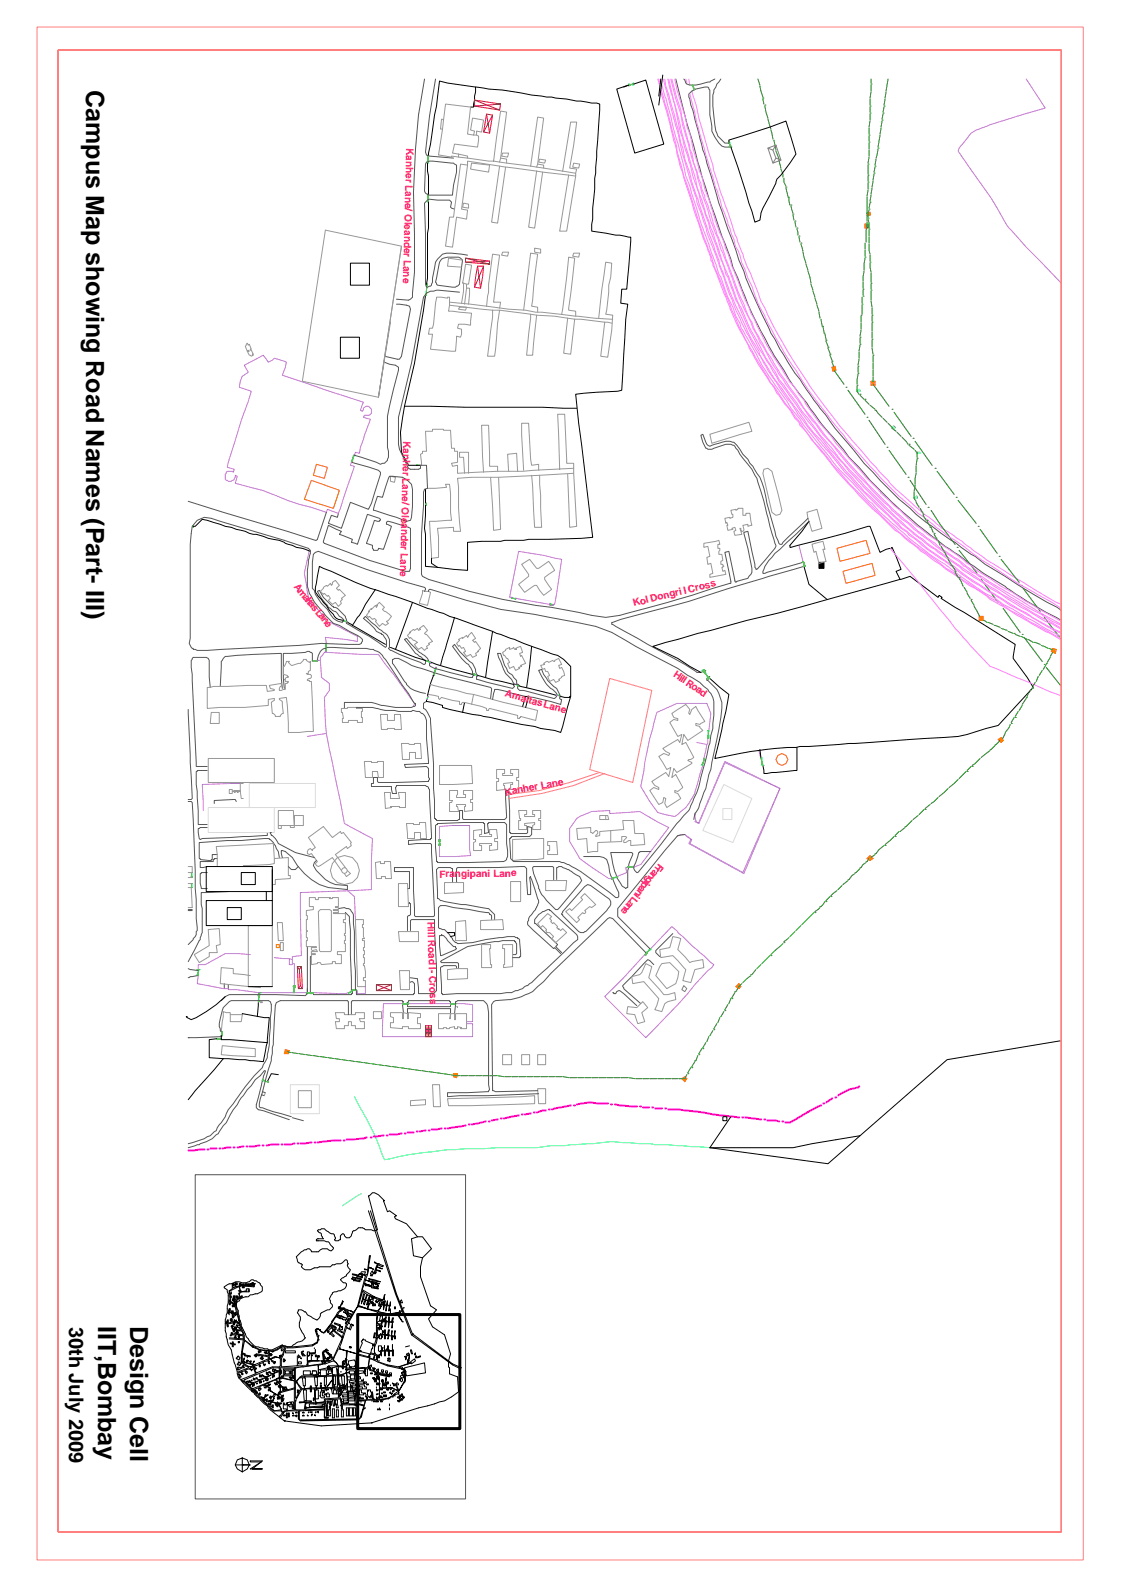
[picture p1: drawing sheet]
<svg xmlns="http://www.w3.org/2000/svg" width="297mm" height="420mm" viewBox="0 0 297 420" stroke-linecap="round" stroke-linejoin="round" font-family="sans-serif">
<defs><g id="words">
<g font-size="6.6">
<text x="22.8" y="23.8" transform="rotate(90 22.8 23.8)">Campus Map showing Road Names (Part- III)</text>
<text x="25.9" y="350.6" transform="rotate(90 25.9 350.6)">IIT,Bombay</text>
<text x="34.4" y="350.6" transform="rotate(90 34.4 350.6)">Design Cell</text>
</g>
<text font-size="5.3" x="18.3" y="350.8" transform="rotate(90 18.3 350.8)">30th July 2009</text>
<g font-size="2.6" fill="#ff003f">
<text x="107.4" y="39.2" transform="rotate(91 107.4 39.2)">Kanher Lane/ Oleander Lane</text>
<text x="106.6" y="116.7" transform="rotate(91 106.6 116.7)">Kanher Lane/ Oleander Lane</text>
<text x="77.5" y="155.3" transform="rotate(50 77.5 155.3)">Amaltas Lane</text>
<text x="167.5" y="160.3" transform="rotate(-14 167.5 160.3)">Kol Dongri I Cross</text>
<text x="177.8" y="178.9" transform="rotate(33 177.8 178.9)">Hill Road</text>
<text x="133.3" y="184.1" transform="rotate(16 133.3 184.1)">Amaltas Lane</text>
<text x="133.6" y="210.3" transform="rotate(-10 133.6 210.3)">Kanher Lane</text>
<text x="116.2" y="232" transform="rotate(-1 116.2 232)">Frangipani Lane</text>
<text x="174.1" y="228.1" transform="rotate(128 174.1 228.1)">Frangipani Lane</text>
<text x="113" y="243.7" transform="rotate(88 113 243.7)">Hill Road I- Cross</text>
</g>
</g></defs>
<g fill="none" stroke="#ff7f00" stroke-width=".26">
<path d="M228.6 59.3l.8 .2v.6h-.8zM228.6 59.3l.8 1v-1M229.1 56.4h.8v.5h-.8zM229.1 56.1h.8v.8h-.8zM229.1 56.4l.8 .5M229.4 59.3h-.8v1h.8M229.4 59.3l-.8 1M229.9 56.4l-.8 .5M219.9 97.1l.8-.3 .2 1.1-.8 .3zM219.9 97.1l1 .8M220.1 97.4l.6-.3v.5l-.6 .3zM220.7 96.8l-.6 1.4"/>
<path d="M230.2 100.8h1v1.1h-1zM230.2 100.8l1 1.1M230.5 101.1h.5v.5h-.5zM231.2 100.8l-1 1.1M258.8 163h1v1h-1zM258.8 163l1 1M259 163.2h.6v.6h-.6zM259.8 163l-1 1M278.1 171.4l1 .3-.2 1.1-1.1-.6zM278.1 171.4l.2 .3M278.3 171.7h.6l-.3 .8-.5-.3zM278.3 171.7l.6 1.1"/>
<path d="M279.1 171.7l-1.3 .5M263.8 195.5l.8-.5 .5 .8-.5 .5zM263.8 195.5l1.3 .3M264.1 195.8l.5-.5 .5 .5-.5 .3zM264.6 195v1.3M229.1 227l.8-.8 .8 .8-.8 .5zM229.1 227h1.6M229.4 227l.5-.5 .6 .5-.6 .3zM229.9 226.2v1.3M75.4 277.5l.8 1.1-.8-.3 .3-.5h.5v.8h-1.1l.3-1.1 1.1 .3-.3 .8M76.5 277.8l-1.4 .8M194.5 260.9l.8-.8 .5 .8-.5 .5z"/>
<path d="M194.5 260.9h1.3M194.7 260.9l.6-.5 .2 .5-.2 .5zM195.3 260.1v1.3M119.9 283.9h1l-.3 1.1-.7-.3zM119.9 283.9l.7 1.1M120.1 283.9l.5 .3v.5h-.7zM120.9 283.9l-1 .8M180.2 285.2l.8-.5 .5 .5-.5 .8zM180.2 285.2h1.3M180.4 285.2l.6-.2 .2 .2-.2 .6zM181 284.7v1.3"/>
</g>
<path d="M227 102.9v.3zM227 103.5h.3M227 103.2h.3M236 112.7h.3M236 113h.5M236.3 113v.2zM242.9 119.6v.3zM242.9 119.9h.3M242.1 131.2h.3M242.1 131.5h.3M242.1 131.8h.3" fill="none" stroke="#950000" stroke-width=".26"/>
<g fill="none" stroke="#0ff" stroke-width=".26">
<path d="M226.5 103.5h.8M226.5 103.2h.8M227 102.9v.3M235.7 113h.8M236 113.2h.5M236.3 112.7h-.3v.3M236.3 113v.2M242.4 119.6h.8M242.6 119.9h.6M242.9 119.6v.3M241.6 131.5h.8M241.6 131.8h.8"/>
<path d="M242.4 131.2h-.3v.6"/>
</g>
<path d="M202.9 39.2l1.4 .5M205.1 38.4l-2.2 .8 1.4 3.9 2.1-.8-1.3-3.9-.8 1.3 .8 2.1M206.4 42.3l-1.3-.5-.8 1.3M226.5 103.5h.2M226.5 103.2h.2M235.7 113h.3M235.7 113.2h.3M242.4 119.6h.2M242.4 119.9h.2M241.6 131.5h.2M241.6 131.8h.2M180.7 260.6l.8 .8-.5 .8-.8-.5z" fill="none" stroke="#808080" stroke-width=".26"/>
<g fill="none" stroke="#ff7fff" stroke-width=".26">
<path d="M173.8 20.9l.8 3.4 2.4 8.2 2.7 11.2 3.9 12.7 2.1 6.3 2.2 5.3v.8l.5 .8v.5l4.5 11.1a47.1 47.1 0 0 0 3.9 8.5l.8 1.3a53.6 53.6 0 0 0 6.4 10.6l1.3 2.4 2.1 2.9a12.1 12.1 0 0 1 2.7 3.7l1 1.1 .3 .7 1.3 1.4 1.9 2.6 2.6 3.2a134.2 134.2 0 0 0 15.4 16.7l3.9 3.9 1.4 .8 1.3 1.3 3.2 2.4 1 1.1 12.7 9 1.6 .8 3.2 2.1 .8 .8 4.7 2.6 2.4 1.6 7.4 4.3 4.3 2.1M174.1 20.9l6.6 25.7 5.3 16.1 1.1 2.7v.5l.2 .2 .8 2.2 .8 2.6 2.1 4.8a97.3 97.3 0 0 0 8.5 18.5l4.2 7.1 .8 .8 3.2 4.8 7.7 10.3 3.7 4.2 1 1.6 4.5 5.1 10.1 10 4.7 4.2 2.4 1.9 5.3 3.7 2.9 2.4 1.9 1 2.6 2.2 5.6 3.4 1.3 1.1 2.1 1 3.5 2.4 3.1 1.6 1.9 1.3 8.5 4.5M174.6 20.9v.5l2.7 9.3 .5 2.6 2.9 10.6 .5 2.7 1.1 2.6 2.9 9.8 2.1 5.6 2.7 7.9 .5 .8 1.9 5.3 1.3 2.6 .8 2.4 1 1.9 .3 1 4 6.9 1.5 3.2 2.7 3.9a245.1 245.1 0 0 0 15.1 20.1l2.9 3.8 3.4 3.4 4.3 4.8 .8 .5 1.8 2.1 3.2 2.9 3.4 2.9a65.9 65.9 0 0 0 10.9 8.2l4.5 3.5 6 4.2 2.7 1.3 2.1 1.6 2.7 1.3 8.4 5.1 4.3 2.1M175.4 20.9v.5l3.7 13.5a137.5 137.5 0 0 0 5 17.8v.7l1.4 3.5 1.6 5.3 4.2 11.1a95.9 95.9 0 0 0 9.8 21.2 78.2 78.2 0 0 0 8.2 12.4l1.6 2.6 1.3 1.6a288.6 288.6 0 0 0 14 17l11.9 11.6 1.6 1.1 .5 .8 1.4 .7 4.2 3.5 4 2.6 7.1 5.3 6.1 3.7a63.5 63.5 0 0 0 9.3 5.6l5.8 3.4 2.4 1.1M175.7 20.9l.2 1.9 3.2 11.1 .8 3.9 .5 1.4 .6 2.9 6.3 19.5 2.7 7.2a92.5 92.5 0 0 0 5.8 14.8 46.4 46.4 0 0 0 4.8 9.3l.2 1 3.7 6.1 8.8 12.2 1.8 2.4 1.9 1.8 6.8 8.5 4.5 5 1.6 1.3 6.1 6.1 1.3 1.1 .8 1 5.6 4.3a37.5 37.5 0 0 0 7.1 5.3l1.3 .8a119.5 119.5 0 0 0 13 8.7l4.2 2.6 2.2 1.1 1.3 1 5.3 3 2.4 1M176.5 20.9l1.8 6.9 1.4 6.6 1.3 4.8 .8 2.1 1.3 5.3 1.6 4.5 .5 2.3 1.9 5.1a29 29 0 0 0 2.3 6.9l.6 1.8 1.3 3.2 .5 2.1 .6 .8 .5 1.6a114.8 114.8 0 0 0 9.8 20.6l.8 1.1 2.3 4.2 6.1 8.5 7.4 9.5 3.7 4 1.4 1.8a160.3 160.3 0 0 0 16.6 16.2l5.1 3.9 1 .6 .8 .8 5.6 3.7 1 1 4.3 2.7 2.9 2.1 9.8 5.8a29 29 0 0 0 6.3 3.4l2.7 1.6M176.7 20.9l3.5 14.3 3.7 12.4 .2 1.6 6.7 19.6 3.1 8.2a12.1 12.1 0 0 0 1.9 4.2 50.2 50.2 0 0 0 4.8 9.8l1.5 3.2 2.7 4 1 2.1 4.8 6.3 1.3 2.1 1.6 1.9a43.7 43.7 0 0 0 6.4 7.9l2.1 2.9 5.5 5.9 .8 1a201.8 201.8 0 0 0 14.3 13.5l6.6 4.8a314 314 0 0 0 31.3 19.6M177.3 20.9l1.3 5.3 1.3 4 .5 3.1 2.4 8.5 1.3 4 .3 1.6 1.3 4.5 .8 2.1a45.7 45.7 0 0 0 3.2 9l.8 2.9 2.9 7.4a103.2 103.2 0 0 0 6.4 14.8l1 2.4 .8 1a103.1 103.1 0 0 0 9.3 14.3l3.7 5.3 1 1.1 1.9 2.6 2.6 2.9a82.8 82.8 0 0 0 9.3 10.6l1.1 1.3 3.1 3.2 1.3 1.1 .8 1 2.7 2.4 1.6 1.1 1.6 1.6 6.8 5.3 5.3 3.4 1.1 1.1h.3l1.8 1.5 .8 .3a142 142 0 0 0 17.5 10.9l2.9 1.8 2.4 1.1M177.5 20.9l2.4 8.2 .3 1.9 2.1 7.6v.8l.5 1.1 .6 2.6 1.3 4.3 .5 1 .3 1.6 1.6 4.2a78.9 78.9 0 0 0 3.7 10.9l1 3.4 3.2 8.5 1.6 3.4a15.4 15.4 0 0 0 2.1 4.8l.5 1.6 3.5 6.3 1.3 1.9 2.1 3.7 4.8 6.6a56.8 56.8 0 0 0 5.8 7.9 237 237 0 0 0 12.7 14.9l6.9 6.8 4.5 3.7 1.8 1.9 4.5 3.2 1.1 1 5 3.2 4.8 3.7 3.7 2.4 13.5 8.2 5.3 2.9M178.3 20.9l.6 2.6 2.3 8 .3 1.8 .8 2.2 .8 3.7 1.6 5.5 .8 1.9 .8 3.4 1 2.7a70.9 70.9 0 0 0 4 11.3l2.1 6.4 3.4 8.7 1.1 2.1a89.1 89.1 0 0 0 9.5 17.8l1.4 2.1 1 1 6.6 9.6 3.5 3.9 1 1.6a183.1 183.1 0 0 0 15.6 16.7 116.3 116.3 0 0 0 16.2 12.7l5 3.9 6.9 4.5 2.9 1.6 7.1 4.5 5.9 3.2M181.2 20.9l.3 1.1M182 20.9l.3 1.6"/>
<path d="M182.3 24.9a280.4 280.4 0 0 0 7.9 27.8l.6 2.1 3.1 8.4 .6 2.2 .5 .7 1.1 3.5 2.6 6.1a25.3 25.3 0 0 0 3.2 7.4 140.6 140.6 0 0 0 10 17.4l2.1 3.2a261.6 261.6 0 0 0 18.8 22.8l4.8 4.7 3.7 3.2a99.3 99.3 0 0 0 13.8 10.3l4.5 3.5 2.6 1.6a159.4 159.4 0 0 0 15.3 9.2l3 1.9M182.8 24.1l1.1 3.4a99.9 99.9 0 0 0 3.4 13l3.2 10.6 3.7 10.8 6.9 17.7 1 1.9a152.2 152.2 0 0 0 23.1 34.9l5 5.8a113.4 113.4 0 0 0 22.7 20.1l1.4 .8 .8 .8 5.8 4.3 15.1 9.2 3.1 1.9 1.4 .5M235.2 145l7.2 8.5 3.9 5a219 219 0 0 0 15.4 17.7l15.6 6.6 3.2 1.1"/>
</g>
<g fill="none" stroke="#c16edd" stroke-width=".26">
<path d="M271.2 20.9l5 7.7-14.8 4.5-3.4 1.3-1.4 .8-3.1 4-.3 .8 2.9 4.2a109 109 0 0 1 10.3 15.9l4.8 5.3 9.3 9.5M93.7 120.4l.2-.8 1.1 .3 .2-1.6 2.7-7.4-1.9-.6 .3-.5h1.3l.6-.5v-1.1l-.8-.8a1.02 1.02 0 0 0-1.4 .8l-.2 .5-.6-.2 .8-2.1-21.4-7.2 .8-2.1 .3-1.3-.6-.3-2.6-.8-.5 .5-1.1 .6-1.3-1.9-5 2.7 1 1.8-1.6 1.1-.5 1.3-.3 1.6 3.2 1.1-2.6 7.6-3.5 11.1-.2 1.4 1.8 .5-.3 .8-.2-.3h-1.3l-.6 .8v1.3l.8 .6h.8l.5-.3 .6-.8v-.5l.5 .2-.5 1.9 1 .3a53.5 53.5 0 0 1 12.7 4.2l10.4 3.2 .2-.8 2.9 1 4.3-12.4-1.1-.3 .3-.8M81.8 145.5l-1.4 6.1 .8 5 .6 2.2 2.9 3.1 1.8 2.9 .8-.2 7.2 3.7v1.3l-8.5-1.1 .3 1.6M135.2 158h-.5l2.4-12.2 6.6 1 4.7 1.1-1.3 9-.5 2.9h-.3M135.2 158v.2M135.2 158h.3M136.3 158.2h.2M136.3 158.2v.3M136.3 158.2l9 1.6M145.3 159.8v.3h.2M145.5 159.5h-.2v.3M146 159.8h.3v.3h-.3"/>
<path d="M211.1 144.2l1.1 4.2M82.5 174.6v.3h.3M84.7 174.6l.2 4.5 2.1 1.6v1.9l-1.3 1.8 .6 9.5M84.7 174.6v-.8l1-1.3 9.8 .5h4.5l9.5 13-.2 .5M84.7 174.6h-.8v.3M86 172.2h.3v.3zM86 172.2v.3M86 170.1h.5M91 164l-.2-.2v.5M91.5 164.6h.6M91.8 164.3v.3M112.7 174.6h-.3v.3h.3"/>
<path d="M113.8 174.9l.2 .3-.2 .2h.2M114.3 178.6h.3zM115.1 176.5h.3M125.1 178.1l-.2 .2 .2 .3M125.9 178.3h.3v.6h-.3M86.3 193.9l4.7 23.9 7.4 3.9-.2 5.6v7.9l-18.8 .8 .2 16.7-2.3 .2v.8M86.3 193.9l-5.1 .8M112.7 184.9h.3M113 184.1v-.2l.2 .2M135.7 180.7v.5zM135.7 180.7h.3M137.1 181v.5h.2"/>
<path d="M147.4 183.6h-.3v.3h.3M148.2 183.9v.2h-.3M184.1 196.3l2.7 .5M186.8 196.8l-.8 3.8M187.1 195.3v1.3l-.3 .2M187.3 193.1l.6-4.5-1.1-2.6h-7.9l-5.3 2.4-.8 2.9a80.4 80.4 0 0 0-2.7 12.7l-.8 4 2.4 3.9 2.1 2.9 4.5 1.1 1.6-1.3a12 12 0 0 0 4.5-7.7l1.3-4.5M200.6 198.4l.5 2.2M63.5 207.2l-10.1 .2 .3 6.9M183.6 217.2l1.1 .6 6.9-16.2 14.5 6.9-9.8 22.2-14-7.7 .5-1-1.6-1.1M183.9 214.8l-.3 1.1 .3 1.1 .2 .5h.6l6.9-16.2 14.5 7.2-9.5 22.5-14.6-8 .6-1-1.6-1.3h-1.1l-1 .5M91.8 235.5l1.9 1.6 .2 6.1M116.2 222v-3.5l3.1-.2h4.8v6.1l.3 1.8-4 .3h-4.2v-2.9"/>
<path d="M165.9 229.4h-.5l.2 1.3-2.6 1.1M167.2 229.4l2.1-.8 7.4-9.8-3.1-1.6-4.5-2.6-8 .5v-.8l-4.7 .3-3.2 1.3-.8 .5-1.9 2.7v3.4l2.7 4.5 7.7 5.3h.8M52.4 258l-.3 2.1 6.9 1.3h1.3v.3h2.1l5.9 .8h12.7M66.1 252.4l-3.1-.3h-3.5l-5.3 3h-1.8v1.3M72.5 253.2l4 .3M76.5 253.5l.8 .2v1.4h-.8zM77.3 254.8h.5v5.8M172 250.8l5.5-5.8 1.6 1.3v.3l3.7 3.4 5.8 5.1-.5 .8-1 .7-3.5 3.8a145.8 145.8 0 0 1-12.9 14l-10.9-10.9 5-5 5.6-6.1M82.8 262.5l6.9 .2h1.6l.8-.2M92.9 261.9l-.3 .3M96.6 260.9v1.8h-2.1v-.8h-.3M106.4 265.4h-5.1l-.2 8.7h23.8v-3.4h-1.6"/>
<path d="M107.9 265.4h11.2M120.4 265.4l4.5 .2v4.5h-1.6"/>
</g>
<path d="M55 213.5h17.5v6.6h-17.5zM65.9 207.2h17.4v6.3h-17.4zM191 213.8h2.4v2.9h-2.4zM191.3 207.4l7.4 3.7-5 11.7-8-3.2zM76.7 286.8h7.7v7.7h-7.7z" fill="none" stroke="#dbdbdb" stroke-width=".26"/>
<g fill="none" stroke="#009500" stroke-width=".26">
<path d="M200.3 20.9l.5 1.6M200.8 22.8l.8 2.9M201.6 26.2l.3 1.3M201.6 25.9h.3M202.1 28l.8 3.2M202.1 27.8h.3M202.9 31.5l.8 2.6M203.7 34.4l.6 2.4M204.5 37l.6 2.7M205.1 40l.7 2.1M229.7 33.9v1.6M229.7 36v1.3"/>
<path d="M229.7 37.8v1.6M229.7 39.7v1.6M229.7 37.6h.2M229.7 35.7h.2M229.9 32l-.2 1.6M229.9 26.2v1.6M229.9 28.3v1.3M229.9 30.2v1.6M229.9 29.9h.3M229.9 28h.3M230.2 24.3l-.3 1.6M230.2 20.9v1.1"/>
<path d="M230.2 22.5v1.6M230.2 22.2h.3M232 39.4l-.5 2.4M232 39.2h.3M232.6 35.7l-.6 3.2M232.8 33.9l-.2 1.6M233.1 31.8h.3M233.1 32l-.3 1.6M233.4 29.9h.2M233.4 30.2l-.3 1.3M233.6 28h.3M233.6 28.3l-.2 1.3"/>
<path d="M233.9 26.2l-.3 1.6M234.2 24.3l-.3 1.6M234.7 20.9l-.5 3.2M205.8 42.3l.6 2.1M206.4 44.7l.5 1.3v.8M207.2 47.1v1.1l.5 1M207.7 49.7l.5 2.2M207.7 49.5h.3M208.2 52.1h.3l.3 2.1M209 54.5l.5 1.9M209 54.2h.3M209.5 56.9l.3 1.3"/>
<path d="M209.5 56.6h.3M210.1 58.7l.2 1.4M210.1 58.5h.2M229.1 58.7v1.4l-.2 .8v3.1M229.1 52.1v4.5M229.1 56.9v1.6M229.4 43.7v2.3M229.4 57.9l.3 1.1v1.3M229.4 50.3l-.3 1.6M229.4 46.6v1.3M229.4 48.4v1.6M229.4 48.2h.3"/>
<path d="M229.4 46.3h.3M229.4 43.4h.3M229.4 57.7h.3M229.7 55.6l-.3 .8v1M229.7 41.5l-.3 1.6M229.7 55.3h.2M229.9 53.4h.3M229.9 53.7l-.2 1.3M230.2 51.6l-.3 1.6M230.5 49.7l-.3 1.6M230.7 47.9l-.2 1.6M231 45.8h.2"/>
<path d="M231 46l-.3 1.6M231.2 43.9h.3M231.2 44.2l-.2 1.3M231.5 42.1l-.3 1.6M210.6 60.6l.3 1.6M210.6 60.3h.3M211.1 62.7l.3 1.3M211.1 62.4h.3M211.7 64.6l.5 1.8M211.7 64.3h.2M212.2 66.7l.8 2.9M213 69.9l.5 1.5"/>
<path d="M213.5 71.7l.8 3.2M214.3 75.1l.5 1.6M214.8 77l.6 1.6M215.4 78.8l.5 1.6M227.8 78.6v1.6M228.1 78.3h.2M228.1 74.6v1.6M228.1 76.7v1.4M228.1 76.5h.2M228.3 71.7l-.2 2.6M228.6 68.3l-.3 3.1M228.6 68h.3"/>
<path d="M228.6 64.3v1.6M228.6 66.1v1.6M229.7 64.6v1.5l.2 1.1M229.7 60.9v1.5M229.7 62.7v1.6M229.7 60.6h.2M229.9 69.6l.3 2.4M229.9 67.5v1.6M229.9 69.3h.3M230.2 72.2v2.4M230.2 77v2.4M230.2 75.1v1.4"/>
<path d="M230.2 74.9h.3M230.2 76.7h.3M230.2 79.6l.3 1.6M215.9 80.7l.5 1.6M216.4 82.6l.3 1.5M217 84.4l.2 1.6M217.2 86.3h.3l.3 1.5M217.8 88.1h.2M218 88.4l.3 1.3M218.3 90.2l.5 1.3M218.3 90h.2M218.8 92.1l.5 1.3"/>
<path d="M218.8 91.8h.3M219.3 93.9l.6 1.3M219.3 93.7h.3M219.9 95.8l.5 1.3M219.9 95.5h.2M220.4 97.9l2.6 3.7M226.7 99l-.2 2.6M226.7 98.7h.3M226.7 97.1v1.3M226.7 96.8h.3M227 95l-.3 1.6M227 93.1v1.6"/>
<path d="M227.3 91.3l-.3 1.6M227.3 91h.2M227.3 89.4v1.4M227.3 89.2h.2M227.5 87.3l-.2 1.6M227.5 83.6v1.6M227.5 85.5v1.5M227.5 83.3h.3M227.8 80.7v2.4M227.8 80.4h.3M230.5 85.5v2.1M230.5 90v1.8"/>
<path d="M230.5 83.3h.2M230.5 81.5v1.6M230.5 83.6v1.3M230.5 87.8v1.6M230.5 85.2h.2M230.5 89.7h.2M230.5 92.1l.2 1.6M230.7 93.9h.3M230.7 94.2v1.6M230.7 96v1.6M230.7 97.9v1.6M230.7 99.7v1.4"/>
<path d="M223.6 102.4h.2M224.1 103.2l4.5 6.3M226.5 102.1v1.4l.5 .7M226.5 101.9h.2M227.3 104.5l1 1.1M227.3 104.2h.2M228.6 105.8l1.1 1.1M228.6 105.6h.3M229.1 110.3h.3M229.7 111.1l4.2 6.4M229.9 107.2l1.3 1M230.7 101.6l4.2 5.8"/>
<path d="M231.2 108.5h.3l1.6 1.8M233.4 110.6l1 1.1M234.4 118.3h.3M234.7 111.9l1 1.1v.2l1.1 .8M234.9 119.1l4.5 6.3M235.7 108.2h.3M236.3 109l4.5 6.4M237.1 114.3l1 1.1M238.4 115.6l1.6 1.9M240.2 117.7l1.4 1.1M240.2 117.5h.3M241.3 115.9h.3"/>
<path d="M241.8 119.1l.6 .8v1M241.8 116.7l4.5 6.3M240 126.2h.2M240.5 127l4.2 6.4M241.6 130.2v1.6l.5 .8M241.8 128.3l-.2 1.6M242.1 125.1l-.3 1.4v1.6M242.1 132.8l.8 1.3M242.1 123.3v1.6M242.4 121.4l-.3 1.6M242.4 121.2h.2M243.2 134.4l.7 1.3"/>
<path d="M243.9 136.3l.8 1.3M243.9 136h.3M245 137.8l.8 1.4M245 137.6h.3M245.3 134.1h.2M245.8 139.4h.3l.5 1.4M246.1 134.9l2.3 3.7 4 5.3M247.1 123.8h.3M247.6 124.6l4.5 6.1M252.7 131.5h.2M253.2 132.3l4.8 6.1M258.5 139.2h.3"/>
<path d="M259 140l4.5 6.3M246.9 141.3l.7 1.3M246.9 141h.2M247.9 142.9l.5 1.3M248.7 144.5l.8 1.3M249.5 146.1h.3M249.8 146.3l.8 1.3M250.6 147.9l.8 1.3M251.4 149.5h.2l.8 1.3M252.4 151.3l.8 1.4M252.4 151.1h.3M252.9 144.7h.3"/>
<path d="M253.5 152.9l1 2.1M253.5 145.5l4.7 6.1M253.5 152.7h.2M254.8 155.3l.8 1.3M255.6 156.9l.8 1.3M256.6 158.8l.8 1.3M256.6 158.5h.3M258.8 152.4h.2M259.3 153.2l4.5 6.1M264.1 147.1h.2M264.6 147.9l4.7 6.1M269.9 154.8h.2"/>
<path d="M270.4 155.6l4.5 6.1M257.4 160.3l1.6 2.9M259.3 163.8l1.6 .8M261.1 164.6l1.4 .5M262.7 165.4l1.6 .5M264.6 160.1h.2M264.6 166.2l1.6 .5M265.1 160.9l4.5 6.3M266.4 167l1.4 .5M268 167.5h.3M268.3 167.7l1.3 .6M269.9 168.3l1.6 .8"/>
<path d="M270.1 167.7h.3M270.7 168.5l4.7 6.4M271.7 169.1l1.3 .8M273.3 169.9l1.6 .5M274.4 178.9l-.6 1.3M275.2 170.7l1.8 .7M275.4 162.5h.3M275.4 177.3l-.8 1.3M276 163.2l4.5 5.9M276 175.7h.2M276.5 176.5l4 5M276.5 175.7l-.8 1.3"/>
<path d="M276.5 175.4h.3M277.3 171.4l1 .6M277.5 173.8l-.7 1.4M278.3 172.2l-.8 1.4M261.7 198.4l-2.4 1.9M263 197.1l-1.1 1.1h-.2M264.3 195.8l-1 1h-.3M265.6 193.9l-.8 1.6M267 191.6l-.3 .8-1.1 1.3M267.2 191.3h.3M268 189.7l-.8 1.3M268.3 189.7h.3"/>
<path d="M269.1 188.1l-.8 1.3M270.1 186.5l-.8 1.4M271.2 184.7l-1.1 1.6M271.2 184.4h.3M272.5 182.3l-.8 1.1-.2 .7M272.8 182h.2M273.6 180.4l-.8 1.4M237.6 219.9l-1.1 1M239.2 218.8l-1.3 1.1M241 217l-1.6 1.5h-.2M242.6 215.6l-1.3 1.1M244.2 214l-1.3 1.4"/>
<path d="M244.5 214h.2M245.8 212.7l-1.3 1.1M247.9 210.9l-1.8 1.6M250.6 208.5l-2.4 2.1M253.2 206.1l-2.4 2.1M255.3 204l-1.8 1.8M255.6 204h.3M256.6 202.7l-1 1M256.9 202.7h.3M259 200.6l-2.1 1.8M216.7 240l-1.3 1M218 238.4l-1 1.3h-.3"/>
<path d="M218.3 238.4h.2M219.3 237.1l-1 1M219.6 237.1h.3M221.2 235.5l-1.6 1.3M222.5 234.2l-1 1M224.1 232.8l-1.3 1.1M226 231l-.8 .5-.8 1.1h-.3M227.3 229.7l-1.1 1h-.2M228.9 228.1l-.8 .5-.6 .8h-.2M229.7 227l-.6 .8h-.2M231.2 226l-1 .7M233.6 223.6l-1.3 1-.8 1.1h-.3"/>
<path d="M233.9 223.6h.3M236.3 221.2l-2.4 2.1M236.5 221.2h.3M198.4 258l-2.1 1.8M199.8 256.4l-1.1 1.3h-.3M201.1 255.1l-1.1 1M203.5 252.7l-2.2 2.1M203.7 252.7h.3M206.9 249.5l-3.2 2.9M207.2 249.2h.2M208.5 247.9l-1.3 1.1M210.1 246.3l-1.3 1.3"/>
<path d="M211.7 244.7l-1.4 1.4M215.1 241.3l-3.2 3.2M215.4 241.3h.2M75.9 278.1l1.1 .2M77.3 278.3l1.5 .3M79.1 278.6l1.6 .3M81 278.9l1.5 .2M82.8 279.1l1.6 .3M84.7 279.4l1.8 .3M86.8 279.7l1.6 .2M88.6 279.9l1.6 .3M184.4 279.1l-.5 1.4h-.3"/>
<path d="M184.7 278.9h.2M185.5 277.3l-.8 1.3M185.7 277.3h.3M186.5 275.7l-.8 1.3M187.3 274.1l-.5 1.3M188.4 272.5l-.8 1.3M188.6 272.3h.3M189.4 270.7l-.8 1.3M190.2 269.1l-.5 1.3M191.3 267.5l-.8 1.3M191.6 267.2h.2M192.4 265.6l-.8 1.4"/>
<path d="M193.1 264.1l-.5 1.3M193.4 264.1h.3M194.2 262.5l-.8 1.3M196.1 260.1l-.8 .8-.8 1.3h-.3M90.5 280.2l1.6 .3M92.3 280.5l1.6 .2M94.2 280.7l1.8 .3M96.3 281l1.6 .3M98.2 281.3l1.5 .2M100 281.5l1.6 .3M101.9 281.8l1.6 .2M103.7 282l1.9 .3"/>
<path d="M105.8 282.3l1.6 .3M107.7 282.6l1.6 .2M109.5 282.8l1.6 .3M111.4 283.1l1.6 .3M113.2 283.4l1.9 .2M115.4 283.6l1.5 .3M117.2 283.9l1.6 .3M119.1 284.2l2.3 .2M121.7 284.4h1.9M123.8 284.4h1.6M125.7 284.4h1.6M127.5 284.4h1.6"/>
<path d="M129.4 284.4h1.8M131.5 284.4l1.6 .3M133.3 284.7h1.6M135.2 284.7h1.6M137.1 284.7h1.8M139.2 284.7h1.6M141 284.7h1.6M142.9 284.7h1.8M145 284.7h1.6M146.8 284.7h1.6M148.7 284.7l1.6 .3M150.5 285h1.9"/>
<path d="M152.7 285h1.6M154.5 285h1.6M156.4 285h1.6M158.2 285h1.9M160.3 285h1.6M162.2 285h1.6M164 285h1.9M166.2 285l1.5 .2M168 285.2h1.6M169.9 285.2h1.5M171.7 285.2h1.9M173.8 285.2h1.6"/>
<path d="M175.7 285.2h1.6M177.5 285.2h1.6M181.5 284.2l-.5 1h-1.6M181.8 283.9h.2M182.6 282.3l-.8 1.3M182.8 282.3h.3M183.6 280.7l-.8 1.3"/>
</g>
<g fill="none" stroke="#989898" stroke-width=".26">
<path d="M116.9 34.1l-1 6.9 3.4 .5v-.2l1.9 .2M116.9 34.1h-.5l.3-2.6 .5 .3 .5-4.3 6.7 .8-.8 7.2 1.5 .2 .3-1-1-.3 .5-3.2 2.9 .6-.5 3.1-1.4-.2v1l.6 .3-.3 2.9-6.1-.8-.5 2.4 4 .8v.5l-2.4-.3v-.8M117.2 31.8l-.3 2.3M125.1 35.7h.8M121.7 43.4l1.9 .3-1.6 11.6 1.6 .3-.3 2.3-2.7-.5-1 8-1.9-.3 1.1-7.7h1.1zM122.5 53.7l1.3 .3v1l-1.6-.2zM123.6 41.8l5.5 .8h1.3l1.9-13.2 1.6 .2-1.9 13.3-1.6-.3M123.6 43.7v-1.1l8.4 1.3M124.6 43.1l4.8 .6-.3 1.8-4.7-.8zM132 43.9l1.6 .3-2.1 14.8-1.6-.3zM132 42.9l8.2 1M132.3 41.8l1.6 .3v1"/>
<path d="M132.8 40.5h1.6l-.3 1-1.5-.2zM133.6 44.2l9.8 1.3-2.1 14.8-1.6-.2 2.1-14.9M142.1 43.4l1.6 .3v.7l-3.5-.5M142.1 43.4l1.6-12.2-1.6-.2-1.9 12.9M142.1 43.4l-.3 .8M142.6 42.1l1.6 .2-.3 .8-1.6-.2zM143.4 45.5l6.9 .8M143.7 44.4l5 .8M148.7 45.2l2.1-12.9h1.6l-1.9 12.1 1.9 .3-.3 1.1M148.7 45.2l3.4 .6v.8l-1.8-.3M150.3 46.3l-2.4 14.8h1.9l2.3-14.5M151.6 43.1l1.6 .3-.3 1-1.6-.2z"/>
<path d="M106.1 65.1l-6.1 39.9-20.1-4.2 6.1-39.9 20.1 4.2-6.1 39.9 3.2-19.8M118.8 79.9l9.8 1.1M118.8 79.9v-1.3h-.5v.2l-2.9-.2-.8 7.1-.3 1.1h-.8l-.3 1.6h1.1l-.5 3.9 6.6 .6 .2-4 1.1 .3 .3-.8v-1.4l-1.1-.2 .3-1.1 3.2 .3 .2-3.2-6.1-.5 .3-1.6M118.8 79.9v.8M122.2 68.8l-3.7-.5-.2 2.1 3.7 .2M122.5 74.9v2.1l-.5 3.2M122.5 74.9h-.3l.8-5 1.6 .2-.8 5h-.5M122.5 74.9l.8 .2v1.1M132.8 66.7h1.6l-.3 1-1.5-.2zM141.3 65.6l1.6 .3v1l-1.6-.2zM151.6 66.9h1.6l-.3 1.1-1.6-.3zM65.1 91l.3-.2 .2 .5 .3-.3 .5 1.3h-.3v.3h.3l.5 1.1h-.2l.2 .2-.5 .3-.5-.3-.5-1h.5l-.3-.3-.2 .3-.6-1.4z"/>
<path d="M118.8 80.7l11.4 1.3M121.4 81.2h1.9l-.3 .8-1.8-.2zM122.8 80.4l.5-4.2h.8l-.3 4.2M128.6 81l5.8 .8 4.5 .2 2.7 .6h1.5l14.1 1.5 4.7 .3M128.6 81l.5-3.7v-2.2l1.1-7.9 1.8 .3-1.6 12.4h1.9l-.3 1.6M130.2 82v1.9l-1.3 10.3h1.8l.8-8.7 .5-3.5M130.2 82h1.8l9.8 1.3M138.4 82l1.8-15.1 1.9 .3-1.6 13.8 1.6 .2v1.4M140.2 83.1l-1 10.8h1.6l1-10.6M141.8 83.3l4.8 .3 3.4 .5M148.4 83.1l1.9-15.1 1.6 .3-1.6 13.7 1.8 .3v1.3M150 84.1l-1 9.3 1.8 .3 1.1-9.3"/>
<path d="M150 84.1l1.9 .3M151.9 84.4h1.6l6.3 .8M158.2 84.1l1.9-14.8 1.6 .3-.3 3.7-.5 2.1v1.9l-.8 5.8 1.8 .2-.2 4-1.1 7.2-1.9-.3 1.1-9M159.8 85.2l1.9 .3M187.6 114.8l10.3-3.1 .8 2.3-10.6 3.2zM103.2 125.9l1.3 .3-.3 1.3-1-.2zM111.4 123l-.3-2.9 .6-.2v-.6h1l-.3-5.3h1.9v-.5h2.9v.3h1.9l.2 4.7h.8v.8h.8v2.9l-1.6 .3 .3 .8 1.3-.3v2.1l10.6-.5h6.6l13.5-.8v-1.3h-1.8l-.6-13h-1.8l.5 14.6M122.8 125.1l-.3-4.2h-1.1v-1.3h2.4v5.5M129.6 126.2l.8 14 1.9-.2-.5-13.8M131.5 124.6v-1.3h-2.1l-.3-10.9h-1.8l.5 12.5M134.4 124.6l-.3-4.5 2.4-.2 .3 4.7M138.4 124.4l-.6-12.5h1.9l.5 9.5 .3 1.6 1.8-.2v1.6"/>
<path d="M140.5 125.7l.8 13.7h1.8l-.5-13.7M142.6 125.7l-10.8 .5h-7.2l-3.7 .3 .3 2.4v5.5l.5 6.1h-1.8v-1.1l-4.3 .3 .3 2.4v5.3l-1.9 .2-.5-9.8 5.8-.2-.2-2.1v-5.1l-.3-2.3h-1.1l.3 .8-5 .2M151.6 123.8l.8 15.4-1.9 .2-.5-14M151.6 125.1l-9 .6M193.1 134.9l1.4-.2v.2l.5-.2v-.3h1.3v1.9h.8v-.6h1.1l.5 3.2-1.1 .3v-.6l-1.3 .3 .3 1.3-.5 .3-.3-.3v-.5h-.3l.6 1.6-1.9 .3-.3-1.1 .6-.3-.3-.8-.8 .3 .3 .3-1.3 .2-.3-1.3h.3l-.3-.8-.3 .3-.2-1.3 1.3-.3v.3l.8-.3v-.8h-.3zM201.9 124.1l1-.3 1.1 .8 2.6 10.3-.5 1.1-1 .3-1.1-.8-2.4-10.4zM213.3 135.5l2.6-.8 1.3 5-2.6 .8-1.1-3.4zM85.5 155.3l.8-.5 .2 .2 .8-.7 .3 .5 .2-.3v-.5l.8-.5 1.1 1.3-.8 .8 .5 .5 .3-.3 1.6 1.6-1.1 .8 .3 .3-.5 .5 .2 .5-.8 .8-.8-1-.8 .5-1-1 .5-.6-.5-.8-.3 .3-.8-.8-.2 .3-.8-.8 .8-.8zM111.7 156.1l2.1 .5-.8 3.5-2.1-.6 .8-2.6zM137.8 149.2l2.2-1.3 1.8 2.4h.5l2.7-1.9 1.6 2.4-2.7 1.9v.5l1.9 2.6-2.1 1.6-1.9-2.6h-.5l-2.7 1.8-1.5-2.1 2.6-2.1v-.5zM186 143.7l4-.8 .2 1h-.5v1.1h.5l-.2 1.6h.8l.2 1.6-.5 .2v.8h.5l.3 .6-.5 .2 .2 1.1 .6-.3 .2 1.1-4.2 .8v-.8l.8-.3-.5-2.6-.8 .2-.3-1.8 .8-.3-.5-2.6-1.1 .2zM214.6 143.9l2.9-.8 .5 2.2h-.5l.8 3.1-1.9 .6-.8-3.2-.5 .3z"/>
<path d="M97.4 161.7l1.8-1.6 .3 .5 .2-.5h-.2l.8-.8 1.3 1.3-.5 .5 2.4 1.9-.8 1-.6 .3 .6 .5-.8 .6-.8-.6-.8 .8-1.1-1.3 .3-.3-.5-.5-.6 .3-.8-.8-.2 .2-.6-.5 .8-1zM108.2 167.2l1.1-.8 .2 .3 .8-.5 .3 .5 .5-.3-.2-.2 1-.8 1.1 1.3-.8 .8 .5 .2 1.6 1.9-1.1 .5 .3 .3-.8 .5 .3 .5h-.3l-.5 .6-.8-.8-.8 .5-1.1-1.3 .8-.5-1-.6-.8-.8-.3 .3-.5-.8 .8-.8zM121.2 169.1l1-.6v.3l1.1-.8 .3 .5 1-1.3 1.1 1.6-.8 .5 .5 .6 .3-.3 1.3 1.8-.8 .8h.3l-.8 .6 .2 .5-1 .5-.5-.8-1.1 .6-.8-1.1 .5-.3-.5-1-.5 .2-.6-.7-.2 .2-.6-.8 .8-.8zM132.8 172.5l.8-.5v-.3l1.1-.5v.5l1-.5 .3 .5h.5l-.2-.3 1.3-.5 .5 1.6-.8 .3 .3 .8 .2-.3 1.1 2.1-1.3 .5 .2 .3-.7 .3 .2 .2-1 .6-.6-1.1-1 .5-.6-1.3 .6-.2-.6-1.1h-.2l-.6-.8h-.2zM142.9 175.9l1-.2-.2-.3 .8-.5 .5 .3 1-.6 .6 .3v-.3l1-.5 .8 1.6-.8 .2 .3 .8 .5-.2 .8 2.1-.8 .3v.2l-.8 .6 .3 .2-1.1 .5-.5-.7-1 .5-.6-1.3 .6-.3-.6-1.1h-.5l-.3-.8-.5 .3zM54.8 181.8l1.6-.3 14-.3 .2 1.6 1.9-.2v-.3l-1.1-.3-.2-.8 3.1-.5v.8h-.2l-.3 1.1 1.6-.3v-1.6h.5l.3-.5h-.8l-.3-.5h.3l.3-.6h.5v-.2h-.3v-.3l-1-.3v-2.1h.2l.6-1.3h.8l-.3 .3 .8 .7h.3l2.1-.5 .8-.8v-.2h.8v.2l.8 .6 .2-.3v2.4l-.5 .2v.6h-.5l.2 .2h.8l.3 .3v.5l-1.1 .6v.2l1.1 .3 .5 13.2-6.6 .3v-2.7l-.5-6.6-1.9 .3v.2l.8 .6 .3 3.1h-.3l-.5 .6v.2h-1.3v-.2l-.6-.6h-.2l-.3-2.9 .8-.5v-.5l-1.6 .2v1.6l-6.3 .6h-6.7l-3.1 .2zM55.8 188.4h2.1v2.9h-2.3zM90.2 187.3h1.6v-.2h2.4v.2h1.6v.8h-.3v1.6h.3v1.3h-1.3v-.5h-2.4v.5h-1.6v-1h.3l-.3-1.6h-.3zM100.5 188.9h1.9v1.6h1.8v-1.6h1.6l.3 4h-1.9v-.3h-1.8v.3h-1.6zM106.1 196.6h1.8l.3 .2h1.3v-.2h1.6l.3 4h-1.6v-1.6h-1.6v1.8h-1.8zM113.2 183.6l2.7 .5v.6l.3 .2 .5-.5 2.9 .8 1.8 .3v.8h.6l.2-.6h.6l4.5 1.1 1.3 .5v.6h.5l.3-.6 7.4 1.9v.8h.5l.3-.6 4 1.1 .5-2.6-17-4.3M113.8 181l9.5 2.4 1.8 .2"/>
<path d="M125.1 183.6l-.5 2.7M177.5 188.6l3.7-2.3 1.1 1.3-.3 .8 .3 .5 .5-1.3 1.1-.8 2.4 4-1.4 .8-1-.3v.5l1 .3v.3l.8 .7-3.9 2.7-1.1-1.6-.5 2.6 1-.5 2.2 4-1.6 .8 1 .5v.3l-3.9 2.4-.8-1.1-.6 2.4 1.1-.8 1.8 3.4-1.3 1.1-.8-.3v.5l.8 .3 .8 1.3-3.7 2.4-.5-1 .2-1.4-.5-.2-.2 1.3-1.1 .5-2.4-3.7 1.1-.8 1.3 .6v-.6l-1.1-.5-.8-1.1 3.7-2.3 .8 1 .6-2.4-1.1 .6-2.1-3.5 1.3-.8 1.3 .6 .3-.6-1.1-.5-.7-.8 3.9-2.4 .6 .8 .5-2.1-1.1 .5-2.1-3.7 1.1-.8 1 .3v-.5l-1-.3zM55 200.6h17.5v6.3h-17.5zM60.6 208.8h.8v1h-.8zM61.4 209.3l.8-.3v.5h-.3v-.2zM61.9 209v.3M62.2 209h.5M62.2 209.3h.5M62.7 209h.3v.5h-.3zM63 209h.5M63 209.3h.5M63.5 209.3l.3 1.8h.5"/>
<path d="M64.3 207.2h-.8v2.1M73.6 218.3h.7v.8h-.7zM73.6 214.3h3.9l.3 4v-2.7h2.4v2.7h-6.6zM76.7 218.3h1.1v.5h-1.1zM96.3 201.3h1.9v.3l3.1-.3v4.3h-1.3l-.3-1.6h-1.3v1.6h-1.8zM101.6 209.5h1.6v1.6h2.4l-.3-1.6h1.9v4h-1.6v-.2h-2.4l.3 .2-1.6 .3zM107.4 217.8h1.9v.2h1.6v-.5h1.5l.3 4.2h-1.6v-1.6h-1.6v1.6h-1.8zM116.2 202.4h8.4l.3 4.8-8.7 .2zM118.8 209h2.1v1.1l-.3 .2v.6h2.4v-.8h-.5v-1.1h2.4v2.4h-.5v.8h.5v2.1l-2.1 .3v-1.3h.2v-.6h-2.4v.6h.3l.3 1.3h-2.4v-2.4h.5l.3-.5h-.8zM125.1 219.6l2.2-.3v1.4h-.6v.5h3.2v-.5h-.5v-1.4h1.8l.3 2.4h-.8v.8h.8v2.1l-2.1 .3v-1.3h.5v-.6h-3.2v.6h.6v1.3h-2.2v-2.1l.6-.3v-.5h-.6zM131.2 203.5h2.1v1h-.5v.6h2.7v-.6h-.6v-1h2.2v2.1h-.6v.8h.6v2.4h-2.2v-1.4h.6v-.5l-2.4 .3v.5h.2v1.1l-2.1 .2v-2.4h.6v-.8h-.6zM137.1 214.3h2.1v1.1h-.6v.5h2.7v-.5h-.5v-1.1h2.1v2.1h-.6v.6h.6v2.3h-2.1v-1l.5-.3v-.5l-2.7 .3v.5h.6v1h-2.1v-2.3h.5v-.6h-.3z"/>
<path d="M152.4 219.1l3.7-.3v1.3l.5 .3 .8-.8 .6 .3v.5l-.6 .5v.3l1.1-.3v-1l6.3-.6-.2-2.3h2.9l.2 3.4h2.4l.3 2.9-3.7 .3v-1.4h-.5l-.8 .6h-.6v-.6l.8-.7-.2-.3h-1.1v1.3l-6.3 .3v2.4l-2.7 .2-.3-3.7-2.3 .3zM160.1 215.6h.5l.3 1.1h-2.4v-1.1h1.6v1.1M161.4 219.6v2.9M49.7 229.1h1.1v1.6h-1.1M49.7 233.6h1.1M49.7 234.7h.8l.3 5.3h-1.1M49.7 232h1.1M57.4 228.9v-2.9l-.3-2.2 15.1-.8 .3 4 3.7-.3v4.8h.5v.8l-3.9 .3v1.3h-.6M72.5 227v1.3l-1.3 .3-6.9 .3M81.8 237.3h1.5v.6h.8v-.6h3.2l-.3 .3h.8v-.3h1.6v2.4h-.8v.3h.8v.5h-1.3v.3h1.3v.5h-1.3v.3h3.2v1.6h-.5v.7h.5v3h-.3v.5h.3v1.3h-.3v.8h.3v2.1h-2.1v.8h1v2.4h-1.6v-.5h-.8v.5l-2.9 .3-.2-.6h-.8v.3l-1.6 .3v-2.7h1v-.3h-1v-.5h1.6l-.3-.5-1.1 .3-.2-.3v-.5h1.3v-.3h-2.6v-1.6h.2v-.8h-.2v-1.6h.2v-.2h-.2v-2.9h.2v-1.1h-.2v-1.3l1.8-.3v-.8h-1zM89.2 226.7a3.8 3.8 0 0 1 5.2 1.4 3.8 3.8 0 0 1-1.3 5.3 3.8 3.8 0 0 1-5.3-1.4l-.5-1.8 .5-1.9zM91.3 229.4l-2.7-3.4 2.9-2.2 .3 .6 1.1-.8-.3-.6 .3-.2-2.1-2.7-.6 .3-.2-.5-2.2 1.6-2.3-3-4 3 1.8 2.6-.8 .5v.3l-.5-.5-.5 .2-.3 1.1 .6 .3 .5-.3 1.6 2.1-.6 .5 .3 .6 .5 .2 3.7-2.4 2.4 3.5"/>
<path d="M91.8 230.2l.8 .8-1.1 .8-.5-.8M99.2 228.1l1.3-.3v.5h1.1v-.5h1.6l.3 4.5h-1.6v-.5h-1.1v.5h-1.3zM105.3 233.6h2.4l.2 6.1h-2.6zM117.5 233.4h5v2.6l-5 .3zM134.9 233.1h2.7v5.3h-2.7zM135.5 222l8.2-.3v5.3l-1.9 .3h-3.7l-2.6 .2zM144.2 232.8h5.6l-.3 2.7h-5.3zM144.7 222.5h2.4l.3 3.5h-2.7v-1.1h.6v-1.3h-.6zM55 245.8l2.9-.3 .3 4.3-1.1 .2 .3 1.9h-2.1v1l-2.6 1.6-1.4-2.1 4-2.4zM66.1 258l-4.5-.6v-1.3l-3.1-.2-.3 4.2 10.6 1v-.2M73.3 243.9h1.3l.3 4.8h-1.3zM74.1 249.2h.8v2.2h-.8z"/>
<path d="M84.1 241l.6-.5h2.3l.6 .3v10.6l-.3 .2h-2.6l-.3-.2zM93.9 243.2h2.1v1.3h-.2v.8h.2v2.3l.3 .6h-.5v.5h.5v1.9h-.3v.8h.3v1h-.3v.8h.3v1.6h-.3v.5h.3l.3 1.6v1.6h-.6v.8h.6v1.6h-2.1zM105.3 246.3h5.3v2.7h-5zM105.6 256.6h2.6v5.1h-2.4zM118.3 256.4l2.3-.3h3v2.7l-5.3 .2zM120.4 243.7l2.6-.3 .3 5.3h-2.9zM127 243.4l5.8-.2 .3 2.6h-6.1zM127.3 249.8h2.3v1h-.2l.2 4.3h.3v.8h-2.6zM132.8 249.8h2.7v5.8l-2.4 .3v-.8h.2v-4.3h-.5zM142.1 244.2l2.6-2.6 1.1 .8-.5 .5 .5 .5-.3 .3 .5 .5 .3-.3 1.1 1.1-.3 .3 .5 .5v-.3l.6 .6 .5-.6 1.1 1.1-3 2.6-1-1 .5-.6-1-1h-.8l-.3-.5 .3-.3-1.1-1.1-.5 .6zM149.5 241l1-.8 .6 .6 2.9-2.9-.5-.6 1-1 2.9 2.9-1 .8-.6-.3-1.3 1.1 .3 .5-.3 .3-.5-.3-1.3 1.3 .5 .6-.8 .7zM167 258.2l2.1-.5 .5-.5 1.1-2.4 1.5 .8-.8 2.9 4 4.5h1.1l1.8-.5 .3 1.8-2.1 .5-.8 .6-.8 2.1-1.9-.5 .6-1.1 .5-1.8-4-4.5-2.9 .5z"/>
<path d="M174.4 251.1l2.6-.5 .8-3 2.1 .6-.8 2.9 3.2 3.4 .5-.2 2.9-.6 .3 2.2-2.4 .5-1 3.4-2.2-.5 .8-2.9-3.4-3.7-3.2 .5zM174.9 254.8l2.1-.3 2.4 2.4-.8 3.2-2.4 1.3-2.9-3.4zM58.7 276.5l8.8 .8v2.1l-9-.5zM60.9 268.3h3.1l-.2 1.8h-2.9v-2.3h-1.1l-.8-.3-.5 5.3M65.6 260.9v-16.2h6.4v16.2M68.8 264.8h.5v.3h-.5zM88.6 267.8h2.4v.5h2.9v-.5h2.4v1.5h-1.3l.2 .8h1.1v1.9h-2.4v-.8h-1v-1.1h-.8v1.1h-1.1v.8h-2.1l-.3-1.9h1.1v-.8h-.8zM98.7 267.5h2.1v1.8h-2.1zM103.2 267.8h3.2v1.5h.2v-1.5l1.1 .2v1.3h.2v-1.5l3.2 .2v1.1h-.8v1.6h.8v1.3h-3.2v-.5h-1.5v.5l-3.2-.3v-1.3h.8v-1.3l-.8-.3zM115.9 268h3.2l-.3 1.3h.3v-1.3h1v1.6h.3v-1.6h2.9v4h-1.6l.3-.3-1.1-.2v.5h-.8v-.5l-1.3 .2v.3h-.8v-.3h-.8v.3h-1.3zM120.6 266.2h.3v.2M132.8 278.9h2.4v2.6h-2.4z"/>
<path d="M137.8 278.9h2.2v2.6h-2.2zM142.1 278.9h2.1v2.6h-2.1zM165.9 266.2l2.4 .2 1.6-1.6 1.3 1.6-1.6 1.4 .8 2.3-1.9 .6-.8-2.4-2.1-.3zM70.1 288.9l-.3 .8M78.8 288.4h3.5v4.5h-3.5zM108.5 291l3.9-.2v1.3l-3.9 .3zM114.3 286.8h1.9l.2 5.8h-1.8zM118.3 290.5l19.5-.5 3.5-.3v2.1l-16.9 .6h-5.9zM142.1 287.9h2.1v3.9h-1.9z"/>
<circle cx="91" cy="230.2" r=".78"/>
</g>
<g fill="none" stroke="#dd6e00" stroke-width=".26">
<path d="M221.2 145l7.7-2.1 1 3.4-7.9 2.1zM222.8 151.1l7.7-2.1 .7 3.1-7.6 2.2zM73 249.8h.8v.8h-.8z"/>
<circle cx="206.7" cy="200.8" r="1.55"/>
</g>
<g fill="none" stroke="#0f0" stroke-width=".26">
<path d="M166.2 22.2v.6l1.3-.8v.5zM182.8 22.5l.8 1-.2 .3-.3-1.3zM192.6 37.6h.3v.2h-.3zM192.6 37.8l.5 .8-.2 .3h.5l-.3-.3M192.9 37.8v1.1M113 41h.2v.3h-.2zM113 51.3h.2v.3h-.2zM113 41.3l.2 1.6v.2h-.2v-.2h.2M113 51.6l.2 1.6v.2h-.2v-.2h.2M113.2 41.3l-.2 1.6M113.2 51.6l-.2 1.6M112.4 78.1h.3z"/>
<path d="M112.7 75.1h.3l-.6 3h.3zM112.7 75.1h.3M51.1 138.9v.5zM92.9 122v.2zM93.4 120.4h.3zM93.4 120.4l-.3 1.8M93.7 120.4l-.8 1.6M110.1 123h.8zM110.1 123h.2M110.9 123h.2M112.4 133.6h.3zM112.4 133.1h.3z"/>
<path d="M112.4 133.6l.3-.5h-.3l.3 .5M135.2 158v.2h1.1v.3zM145.5 159.5l.5 .6v-.3l-.5 .3zM212.2 148.7v-.3l.5 1.1M212.5 149.8h.2M212.5 148.7v1.1M212.7 149.5v.3h-.2M212.7 149.5l-.2 .3M82.5 174.6l1.4 .3v-.3l-1.4 .3zM86 170.1h.3l-.3 2.1h.3zM91 164l.5 .6 .3-.3h-1zM112.7 174.6v.3h1.1v.5z"/>
<path d="M114.6 178.6h.2M115.1 176.5h.3l-.8 2.1zM125.9 178.6l-.8-.5v.5l.8-.3v.6M185.7 177.5l1.6 1.6M185.7 177.5l.6-.2 .8 2.1M186.3 177.3l-.3-.3-.5 .3 .2 .2M187.1 179.4l.2-.3 .3 .3-.5 .3zM113 184.1h.2l-.5 .8h.3zM135.7 180.7l1.4 .8v-.5M147.4 183.6l.5 .5 .3-.2h-1.1zM187.1 195h.2v.3h-.2l.2-.6h-.2l.2 .3M187.1 194.7v-.2h.2v.2"/>
<path d="M187.1 193.1h.2v.3l-.2-.3 .2 1.4M187.3 193.4l-.2 1.1M185.5 202.1h.2v.3h-.2zM186 200.6h.3v.2h-.3zM186 200.8l-.3 1.3M186.3 200.8l-.8 1.3M201.1 200.6l.2 .7v-.7M201.3 200.3v.3h-.2zM201.3 201.3l.3 1.1h-.3zM201.3 202.1h.3M201.6 202.4h.3M50.5 233.6h.3z"/>
<path d="M50.5 231.8h.3v.2h-.3zM50.5 230.7h.3zM50.5 233.6l.3 1.1h-.3h.3M50.5 230.7l.3 1.1M50.8 233.6l-.3 1.1M50.8 230.7l-.3 1.1M115.9 222h.5v.2h-.5zM115.9 223.3h.5v.3h-.5zM115.9 222.2l.5 1.1M116.4 222.2l-.5 1.1M161.7 232l.2 .3-.2 .3zM161.7 232h1.5"/>
<path d="M163 231.8l.2 .2h-.2zM163.2 231.8l-1.3 .5h.3M165.9 229.1v.3zM165.9 229.1l1.3 .3M167.2 229.1v.3zM167.2 229.1l-1.3 .3M52.4 256.4h.3l-.6 1.3h.3v.3h-.3v-.3M52.9 256.4h-.8l.3 .2v1.1M170.7 252.1v.3h-.3l.3 .3v-.3M171.7 250.8l-.8 1.3h-.2v-.2l.2 .2-.5 .3M171.7 250.8h.3v.3zM172 251.1l-1.3 .8"/>
<path d="M57.7 274.6h-.3v.3v-.3l1.1 .3v-.3l-1.1 .3M58.5 272.8h.2v.2zM58.7 273l-.2 .8h.2l-.2 .3v-.3M58.7 272.8h-.2l.2 1M68.3 264.8h.2zM68.3 263h.5h-.5l.2 1.8M68.3 263h.2v.3h-.2h.2l-.2 1.5M68.3 263l.5-.5h-.5l.5 .5M68.3 262.5h.8M77.5 260.9h.6l-.6 1.3h.3v.3h-.3v-.3M77.5 260.9v-.3h.6v.3M77.5 260.9l.3 1.3"/>
<path d="M81.5 262.5l-.5 .2v-.2l1 .2M82 262.5h.3v.2h-.3zM82.3 262.5l-1.1 .2M82.3 262.5l.5 .2v-.2l-.5 .2M92.1 262.5h.2M92.6 262.2l-.5 .5v-.2h.5M92.6 262.2h.3l-.3 .3M92.6 262.2v.3M93.1 261.7l1.1 .2M94.2 261.7v.2zM94.2 261.7l-1.1 .2v-.2h-.2v.2h.5M106.4 265.4h.2h-.2v.2h.2v-.2l1.1 .2"/>
<path d="M107.7 265.1h.2v.5h-.2zM107.7 265.1l-1.1 .5M119.1 265.4v.2zM119.1 265.4l1.3 .2v-.2v.2M120.6 265.4l-1.5 .2M69.3 285.8l1.3 .2 .3 .3v-.3h-.3M69.6 285.5l1 .5M69.6 285.5h-.3v.3M69.6 285.5l-.3 .3M70.6 286h.3"/>
</g>
<g fill="none" stroke="#545454" stroke-width=".26">
<path d="M112.2 20.9a177.4 177.4 0 0 0-2.7 41v10.1l-.5 6.6-1.1 .8-3.1-.3M115.1 20.9l-1.6 9.8-1.1 9.5 .3 .8 .8 .3 6.4 .5M178.6 20.9l2.9 11.6 1.3 4.3a277.2 277.2 0 0 0 10.3 31.7l.6 2.1 1.3 3a110.5 110.5 0 0 0 12.2 24.3 44.2 44.2 0 0 0 6.1 8.7l.7 1.3a62.6 62.6 0 0 0 6.4 8l4 5 2.6 2.7a126.4 126.4 0 0 0 19.3 18.2l3.5 2.7 3.7 2.3 2.6 2.2 4.2 2.9 5.3 3.1 .6 .6 5.3 3.4 9 5M180.7 20.9l.8 1.3a8 8 0 0 0 5.6-.5h.5l1.3-.8M190.5 20.9l-1.1 1.3-.8 1.6-.2 1.3a56.3 56.3 0 0 0 .8 9.6l.5 1.3 1.9 1.8h1M192.9 38.6a2.13 2.13 0 0 1-2.9-.8l-1.9-3.1v-1.4l-.5-2.9v-6.6l-.5-.8a6.1 6.1 0 0 0-5.1 1.9v.8l.6 2.1 .8 2.4a301.9 301.9 0 0 0 11.1 35.9l.8 2.7 1.3 2.9a106.8 106.8 0 0 0 6.6 15.1l.5 1.3 4.5 7.7 6.9 10 3.2 4 2.4 3.4 7.6 9.3 2.4 2.4a108.4 108.4 0 0 0 15.6 14.3l10.3 7.4 1.1 .5 2.6 2.1 10.6 6.6 5.9 3.5 2.6 1.3 1.1 .8M112.7 42.9l1.6-.3 5.6 .5 .7 .6v1.8l-.7 3.4-.3 2.7h-6.4l-.8-.5-.2-.6 .2-7.1zM120.1 55.3l-1-.5 .2-1.4-.5-.5h-3.2l-2.4-.2-1 1 .2 8.2v13.2l.3 .8 1.1-.2 .2-.3 .8-4.5a4.1 4.1 0 0 1 3.2-4l5.6 .6M116.7 68.5a6.5 6.5 0 0 1 5-.2l.5 .5-.8 6.3-1 .8-4.8-.5-.5-.8 1.1-5.3zM121.4 77.3l-6-.6-1.6 .3-1.1 .5-.8 1.1a312.4 312.4 0 0 1-6.6 31.7v7.2l.3 1.3 2.3 5 .6 .3h2.1l.5-.3v-.8M101.6 95.8l1.3 .5 1.6 .3 .8 .5v.8l-2.9 12.2v8.2a3.4 3.4 0 0 1-.8 4.2l-1.1 .3-1-.6-5.8-1.8h.2M104.8 80.4l2.6 .3 .8 .3 .3 .8-2.4 12.4-.5 .8-4-.8"/>
<path d="M49.7 132.6l33.6 10.3 .6-.3 2.4-7.1M52.1 137.6l1.9-.8 1.8 .3 19.3 5.8 6.4 2.1 .5 .5-.2 1.9a31.7 31.7 0 0 0-.6 7.6l.6 1.9a17.9 17.9 0 0 0 3.7 5l.5 .8 2.1 2.1 1.6 .6 5.5 3.1 .6 .6-.3 1-.5 .3-10.1-.3-5.8 .6-24.3 1.3h-2.7l-1-.3v-.3l-.6-.2-.5-1.1 .3-1.3v-24.9l.5-4.7zM86.8 138.9l3.4 1.6-.5 .8 3.4 1.3-.2 .8 1.6 .5 2.6-7.9 3.2 1.1 .2 .2-.2 .5-1.3-.2-2.2 6.1 1.6 .5v.8l.3 .5h1l.3-.5 1.3 .3 2.2-6.1-1.4-.6v-.5l.3-.3 6.1 1.9v10.6l-.3 .8h-1l-9.6-2.9-11.9-4.5-.2-.6zM92.9 122.2l7.1 2.2 .5 .5v.5l-2.3 7.7-.8 1.6-4.8-1.9-2.4 6.9-3.4-1.3 .8-2.1 1.6 .5 .2-1.1M102.9 125.9a5.6 5.6 0 0 1 5.8 2.2 25.6 25.6 0 0 1-.2 9.5l-1.1 .2-2.6-1-6.1-1.9 1-3.7 1.4 .3zM110.9 123h1.8l.3 6.1-.8 .3-.3 .8v3.7l-.5 7.4v10.6l.3 .5 1.5 .8a163.7 163.7 0 0 0 32.6 7.4l10.6 2.1 3.7 .5 3.7-.5 6.9-1.8 12.1-3.5 5.6-1.8 4.7-1.3-1.5-8.2 1-.3 1.6 7.9 .3 .3 .2-.3 2.9-.8 1.1-1.6v-1l-2.1-9.5 1-.3 1.9 8.7v.8l.3 .5h.2l2.1-2.3 3-3.7-1.6-5.3-1.6-6.6-1.9-6.1a18.2 18.2 0 0 0-3.7-5.3l-2.1-3.2-1.1-.5h-1.3l-3.7 1.3h-1l-.6-.3-.8-1.6-.5-1.8 .5-.3 .8 2.1a1.07 1.07 0 0 0 1.6 .8l1.9-.5a5.1 5.1 0 0 1 3.9-.3l.8 .8 1.6 2.4 1.3 1.3 2.4 3.7a15.5 15.5 0 0 1 2.7 8l2.4 8.7 1 2.1h.5l.3-.5 6.6-6.3M213.8 137.8l-3.5 3.5-5.5 5-.8 1.1a6.5 6.5 0 0 0-2.4 4.2h.5l10.1-2.9M112.2 156.4l.2-.6-.2-.5-4.8-1.3-10.6-3.5-12.7-4.7-.8 .3-.5 .5-.3 2.1v6.9l.6 .5 .2 1.1 1.6 2.3 1.6 1.6 .8 1.4a4.3 4.3 0 0 0 3.2 2.1v-.3h.3M113.2 156.4l.3-.6h.3l9.5 3 9 2.3a407 407 0 0 1 25.1 4.5l4.3 1.6a218.4 218.4 0 0 0 17.4 9.5l2.7 1.9 3.1 1.8 2.2 1.9 1.3 2.1 .2 1.1v3.7l-.2 3.4-.5 1.9-.3 2.1-2.4 9a20.8 20.8 0 0 1-2.1 6.3l-1.1 2.4-3.1 3.5-4.3 5.5-6.1 7.4a1.42 1.42 0 0 1-1-1.6l.5-1 .8-2.7h.3v-.2h2.9M212.5 149.8l-19.9 5.8a318.6 318.6 0 0 1-28.6 8.2l-2.3 .8v.5l9.5 5.3a80.9 80.9 0 0 1 12.9 7.4h1.1l1.3-.5M82.5 174.6v-1.8l-.7-.6-1.1 .3-5.8 .3v6.6l.2 2.6M83.9 174.6a3.3 3.3 0 0 1 2.6-3.4l10.3 .2 1.9 .3 .3 .3a3.1 3.1 0 0 1 2.3 1.8l.6 .6 6 9 1.6 2.6h.3v.5l-1.1 .6a30.9 30.9 0 0 1-10.5-1.4h-7.2v1.6"/>
<path d="M90.8 164v-.2l-.6-.6-.5-.2a2.25 2.25 0 0 0-1.9-1.6l-1-.8-1.9-2.4-1-1.8 .5-.3 1.1 1.9 2.3 2.3h.3v.3l1.1 .3 2.1 2.1 .2 1.3M91.5 164.6v.2l6.1 3.5 4.3 2.9 .2-.3a3.4 3.4 0 0 0-1-3.2l-1.6-.7-1.9-2.2-1.6-1.3 .6-.5 3.7 3.4 2.1 1.6 .5 1.1v2.1l-.2 .2 .5 .6 9 3.7 .2-.3v-.8h-.2l-1.1-1h-.2l-1.1-.8-2.9-3.7 .5-.3a12.9 12.9 0 0 0 4.3 4.2 2.25 2.25 0 0 1 1.5 1.9M113.5 175.2v.7l1.3 .8 9.3 2.4h.8l.2-.5-.2-.3a3.4 3.4 0 0 0-1.6-2.9l-1.3-1.3-2.4-3.2 .5-.5 1.3 1.8 2.7 2.7 .8 .5 .8 1.6 .2 1.3M124.9 178.3h.2M125.9 178.6v1.1l9.6 2.3 .5-.5-.3-.5h1.4M187.6 178.9l-.8 .5v.5a7.7 7.7 0 0 1 4 7.4 108.3 108.3 0 0 1-2.7 14.3l-.2 1.9-.6 1.3-.8 3.7-1.6 4a4.7 4.7 0 0 1-1.3 2.6l-.2 1.6M49.7 187.6l1.1 23.3-.3 .5h-.8M55.6 181.8l-.3-2.7v-4.5l-.3-.5-.5-.3h-3.4l-.6 .8v1.9l.3 1.8 1.1 24.4h2.9M58.2 181.5l.3-6.6 1-1.3 14.8-.8v6.6l.3 2.6M94.2 187.1h4.2l1.1 .2a13.9 13.9 0 0 0 4.7 .6l1.1 .2h3.4l.6-.2 1.6 .2 .5 .5a2.01 2.01 0 0 1 1.3 1.9v4.8l.5 6.6-6.3 .2 .3 .8 5.5-.2 .5 .5v2.4l.3 .2-.3 .8-13.2 .3-.3-.3v-1h-1v1.6h-.5v.8h5.3l.2 1.8h1.1l-.3-1.6 .3-.5h7.6l.6 .3 .5 .8 .5 12.9h-.2v.3l-5.9 .2v1.1l2.2-.3h3.7l.2 .3 .8 18v.8l-.2 .3h-4.8l-.3-.3-.2-12.7h-5.1v1.1h4v4.4h-.5M112.4 183.4a7.6 7.6 0 0 1-5-2.4v-.3l-3.7-5.3v-1l.5-.3h1.1l3.4 1.8 1.6 .6a191.9 191.9 0 0 0 19.3 5.3l.3 .2-.3 2.7M112.7 185.5l-.8 .5v1.3a4.4 4.4 0 0 1 1.9 3.5l.8 11.1 .2 14.5h.3l.3 .6h5.5l.5-.3v-2.4h.8v2.1l.3 .3h10.8l.6-.5-.3-7.2h.8l.3 5v6.1h.2v.3h4.3l.2-.3v-1.6l1.1 .3v1.9l-.5 .5h-4.8l-.3 .5h-.2l.2 5.3 .8 .8h12.2l1.1 .3 1.3 .5 3.2 1.9 9.2 6.8h.5l.3-.2v-1.1l-1.6-3.7"/>
<path d="M135.7 180.7l-.5-1-1.6-1.6-1.8-4.3-.3-1h.8l1 3.1 .6 .8a2.85 2.85 0 0 0 1.6 1.9l1 1.3v.8l.3 .3M136.8 181.2v.8l.5 .6h1.1l7.9 2.1h.3l.5-.6v-.2M147.1 183.6v-.2l-1.1-1.1a7.2 7.2 0 0 1-2.9-3.4l-.8-1.6 .8-.3a11.7 11.7 0 0 0 4 5l.8 1.9M148.2 184.1l-.3 .3v.3l.5 .2-.2 1.4a52.8 52.8 0 0 0-9.3-2.2l-5-1.3-3.2-.5-.5 2.6M49.7 211.9h.8l.3 .3 .8 18v4.7l.3 3v5l.2 2.4v.8l-.2 .2v.8l-.3 .5-1.9 2.2M54.8 218.8h-1.9l-.5 .3 .3 2.6 .2 .3 .5-.3 17.2-.8v-.8M54.8 203.7h-2.7v.3h-.2v3.4l.5 6.9v3.7h2.4M62.4 211.9l-.2-.5-5.6 .3v.8M71.2 213.5h.2M115.1 218.3l.5-.3v-.2l12.2-.3v.3h.3v2.6l1-.3-.2-2.1 .2-.5h4.2l.6 .5v5l.2 1.9a4.1 4.1 0 0 1-.5 2.6l-.5 .3-17.5 .3v-.3h-.2l-.3-3.7zM54.8 230.7h-1.6v.3h-.3v2.6l.3 1.3h1.6M57.4 227h-.8v.3h-.2v.5h-3.5v1.6l1.9-.3"/>
<path d="M57.4 226h-1.3v1.3h-.3v.2l-2.9-.2v-.3h-.2v-4.2l18.5-1.1v.3h.2l.8 .8 .6 .8 .8 1.6 .2 1.5M60.3 235.7l-7.1 .3v3.2l.2 1v6.4l-.5 1.3v.5l-3.2 5.9M71.7 220.1h-.3l.3 .8a3.7 3.7 0 0 1 1.9 2.1l4.5 2.4 5 1.3M74.6 226.7l-.3-1.8 1.1 .3 1.9 1.5a15.9 15.9 0 0 0 9.5 8l5 .5v-1a9.1 9.1 0 0 1-9-5.3l.3-.8 .5-.6M76.2 229.1l.8 .8h1.1l.7-.8M107.9 238.9l.3-.2v.2h.3v2.9l-.8 .6v3.7M119.6 233.4v-3.7l-.5-.3h-3.2l-.5 .5 .2 7.7h.3l.5 .5 1.1 .3 11.6 1.8 1.6 1.6v1.4M120.6 233.4v-3.7l.3-.3h10.6l7.1-.3 .6 .6 .2 6.8h.8v-2.6l-.2-1.9 .2-.2 1.9 5.8a1.64 1.64 0 0 1-.3 2.1l-.2 .8-1.6 1.9-.3 1-.3 .3v.8l6.9 6.3 .3-.2 1.6 1.5M147.1 232.6v-3.2l.5-.3h.8l.3 .3 1.6 .5 2.9 1.9 .5 1-5.8 7.2-.5 .5h-.6a21 21 0 0 1-4.2-5l-1.6-4.5-.2-1.3 .2-.6h5l.3 .3v3.4M154.3 226.5h4.2l1 .2 .8 .6 .6 1.6 .2 1.8 .6 1.3M154.5 234.4l.8-.5 .8 .3 4 2.9a1.69 1.69 0 0 1 1.3 1.2 1.69 1.69 0 0 1-.5 1.7l-.6 .8-5.5 5.5-.5 .3h-.8l-.6-.3-4.2-4.2v-.3h-.3v-.2l.3-.6zM166.2 229.1l.2-1.3 .8-1.8-.2-.6h-5.6l.3 1.3a15.4 15.4 0 0 0 1.3 5.1"/>
<path d="M166.2 229.4l-.3 .8v4.5l-.5 .2-.8-.5-1.6-2.4M181 220.7l-1.9 .2-3.4 4-12.5 15.3v2.2l8.5 8.4M49.7 256.1l.6 .3 2.1 .2M49.7 240.8h1.1M49.7 240.5h1.1M52.1 258l-1.8 .2-.6 .3M81.2 250.3v12.2v-1.1M82.3 252.9h-.3v9.6M89.4 240.2l1.6-.2 1.1 .2 .5 .3 .8 1.3v2.4l.3 2.1v7.7l.2 2.6v5.1M91.3 241.6v-.3l1 1.1 .3 3.4 .3 15.9M108.2 259.8l.8-.2 .5 .5v2.6h-.2v.3h-15.1v-1.1M108.5 246.1v-2.7l.2-.2h6.1l.6 12.7v6l-.8 .8h-4l-.3-3.9-2.1-.3"/>
<path d="M116.2 247.4h.5v-.3l.5 .3 1.1 1.3 1.6 1.6h.5l.2 .5-.2 .3-4 1.6zM129.9 243.2v-1.1l-.5-.3-.3-.5-9.2-1.3-2.2-.6h-1.3l-.5 .6v5.3l.3 .2 1.3 .3 1.3 1.3 .8 1.1v.2l.8 .8 .5 .3 4-.3 3.4-.8 3.7-.5 4-.3 .3 .3h.5v.3l.5 .2 .3 4.5h-.3v.3h-1.8M135.5 252.4h.8l.2-.3v-2.6l-.2-.5h-.3v-.3h-3.2l-9.2 1.6-7.2 4 .3 .2h4.2l.3 .3v1.3M148.4 251.9l-1.6-1.6 .6-.5-5.8-5.6h-.3v-1a4.9 4.9 0 0 1 4-2.7v.3h.2l6.9 6.3 .3 .5v.8l-1.1 .8-7.1 6.9-5.1 4.5-.8 .3-.5 .5-1.3 .5h-.5l-1.1 .6-2.9 .2h-11.7l-3.7 .3v-.3h-.2l-.3-6.8 .8-.6h3.2l.2 .3v.5M170.7 251.9l-8.8-9-.8-.3-.5 .3-15.1 14.5-1.8 2.2-1.6 1.3a10.5 10.5 0 0 1-5 2.9l-2.2 .5-3.9 .3-.6 .2-.5 .8 .3 22.8 .8 .3 11.1-.3M172.8 255.1l-1.1-1.1-.5-.3-6.6 6.9 .2 .8 4.5 4M177.8 246.9l-4.5 4.5v.5l1.1 1M58.5 274.1l-8.8 .3h.3M58.5 272.8l-.3-.3-.3-1.8 .8-3.5 .3-.8 1.6-1.6 .5-.2h9.8l.5 .2 .3 .8v1.6l-.3 1.9-.2 7.1-.6 3.5-1.3 2.6a53.2 53.2 0 0 0-7.7 9.5l-1.3 1.6a9.8 9.8 0 0 1-2.4 4l-.8 1.6-.5 .2-1 1.1-1.6 .8-4.3 1.3M59.3 260.1v1.3M60.3 260.4v1M81.2 262.7l-.5 .6-7.7-.3h-12.4l-1.1 .5-1 1.1"/>
<path d="M92.1 268.3v-3.5l-.3-.2h-17.7l-1.1 .5-.2 .8-.6 10.3-.2 .8-.3 3.5-2.9 10-.3 2.1 .3 .3h.5l2.9 1.1 4.8 1.3M93.1 261.9v.8h-.2v.3h-10.1v-.5M106.4 265.4l.2-.6h-.2v-.2h-13.3l-.2 .2v3.5M106.4 265.6l.2 2.2M107.7 265.1l.2-.5h10.9v.2h.3v.6h.2M107.7 265.6v.6h11.4v-.6M107.7 268v-1.3h11.4v1.3M120.4 265.4v-.6l.5-.2h6.9l1.1 1.3 .2 1.9v19l.3 1.3-.3 .6-10.8 .2v1.1l3.1-.3h7.5l13.4-.5M120.4 265.6l-.3 2.4M161.9 262.5h.3v.2h.5l.3-.5 .8-.3 4.5 4M69.1 289.5l.7 .2M69.3 288.7l.8 .2"/>
<path d="M76.5 296.1l-6.9-2.4-1.3-.3-.6-.5v-.8l1.9-7.4 .5-1.3v-.3h-.3l-1 1.3-1.3 1.1-1.1 1.6-1 1-1.6 2.1-2.9 4.5-1.1 2.2-.8 .8a9.1 9.1 0 0 1-6.9 5l-2.4 .8M77.3 295.5l2.9 .8M51.6 310.6h71.4v85.7h-71.4z"/>
</g>
<path d="M93.7 290a114.4 114.4 0 0 1 6.6 13.2l1.3 3.5a121.1 121.1 0 0 1 21.4-3h4.8l3.4-.2h10.6l3.7-.6h3.7l11.9-1 26.5 1.6M95.5 315.6l-5 3.2" fill="none" stroke="#00ffbf" stroke-width=".26"/>
<g fill="none" stroke="#000" stroke-width=".26">
<path d="M175.2 19.8l-1.1 8M124.4 28.3h.7l.6-5.3-7.4-1-2.1-.6-.8 6.6-.6 2.4-1.6 10.6M125.7 23l3.4 .5a77 77 0 0 1 11.4 1.6l5.3 .6 10.6 1.6h1.3l.8 .2-2.1 33.6 10.3 1.6-1.1 13.8h-1.3l-.3 3.7 1.9 .2-.5 4-1.1 18.8-1.1 .3-11.1 .7 4.5 37.9-2.9 .2-14 .3-1.3 .3h-5.1l-1 .2h-5l-3.7 .3v7.4l-8-.8M167.5 22.2l3.2-1 4.7 16.9-7.7 2.4-4.7-17 3.2-1-1.4 .5M174.6 20.9l-.5 4.5M192.6 37.6v-.6l10.9-3.4 4.2-1.6 2.6 8.7-3.9 5.6-1.1 1.1-.2 1-1.9 3.7a10.3 10.3 0 0 0-2.4 6.1l-1.3 .5-2.4-7.9-4-11.9M113 43.1v2.1l.2 1.4v4.7M113.2 53.4v6.9l-.2 1.3v12l-.3 1.5M92.6 69.6h5v5.8h-5zM112.4 78.1a245.5 245.5 0 0 1-5.5 29.3M90 89.2h5v5.5h-5zM152.4 107.9l-9-.2h-20.4l-16.1-.3-1.1 6.9 .3 5.3 1.8 3.4h3"/>
<path d="M51.1 139.2h.5l1.8-1.9 6.1 1.9 5.3 1.3 1.1 .5 1.8 .3 4.5 1.3a10.7 10.7 0 0 1 4 1.3l5.8 1.9M112.4 129.4v3.7M112.4 133.6l-.2 6.1 .2 1.6v8.5l3.2 .2M213.8 137.8l-1.9 2.7-3.1 3.7v.5l14.5-3.7 6.1-1.8h.5l2.7 6.9 1.6-.8 1-.3M99.2 155.8l-2.6 4-1.6 2.9-1.9 2.7M109 159.3l-4.5 12.4M114 147.6v1.4l1.6 1M212.5 149.8l1.3 4.7 4.7 4M235.5 145l.2-.3 2.4 5.8-1.3 .6 1.1 2.1M237.9 153.2l2.6-.8 7.4 5.6 .3-.6 .8 .6-.3 .2 19.6 12.2-.5 3.7 3.7 5 1.5 2.7-9.2 10-8.2 2.4-2.4 .5-39.4 2.7h-2.4l-1.1 .2h-2.1l-5.8 .6a115.2 115.2 0 0 0-13.5 2.4l2.9-12.5 .8-4.5-5-4.2M237.9 153.2l-3.7 1.1a750.8 750.8 0 0 1-36.8 9.7l-13 3.5-11.9 3.4 6.6 3.2 3.2 2.1 2.9 1.6M90.8 164a2.55 2.55 0 0 1-2.7-1.5l-1.1-1.1-.7-1.3-3-3.5v-1.3l1.1-5.5 3.2 1.3a89.8 89.8 0 0 0 16.9 6.6l25.7 9.3"/>
<path d="M91.8 164.6l1.3 .8M93.1 165.4l8.8 5M103.2 171.2l6.6 2.6 2.6 .8M114 175.2l5.9 1.8 5 1.3M114.6 178.6l-.8 2.1-.8 3.2M120.1 163.2l-3.7 12.7M126.2 178.6l9.5 2.4M130.2 167l-1.9 12.1M130.2 167l15.3 5.8a7.7 7.7 0 0 1 5.3 3.4v7.9h-.3v.3h-1.3l-1-.3M140.5 170.9l-1.3 10.9M122.8 185.7l-.6 2.7M137.1 181.2l10 2.7"/>
<path d="M138.1 186.8l.8-2.7h.8l-.8 3M150.8 184.1l-2.6 9.6-1.6-.6-3.7-.5-1.6-.5-3.5-.5-8.2-1.9-4.7-.8-6.1-1.3-1.9-.5v-.6l-4.2-1v-.6M200.8 198.2l.3 2.1M210.6 197.6v6.1l-8.7 .8-.3-2.1M54.5 229.1h17.5v6.6h-17.5zM54.5 238.1h17.5v6.6h-17.5zM60.1 240h3.7v3.2h-3.7zM63.8 230.7h3.7v3.2h-3.7zM70.4 235.7v2.4M72 229.9v8.2M118.3 246.6h1.8v.8l-1 .2M57.4 274.6l-2.1 .3v4.8l3.7 .2"/>
<path d="M59 279.9l-7.4 8.5-1.9 2.4M59.5 263.5a30.6 30.6 0 0 1-9 6.1l-1.3-.8h.3M64 268.3v-.3l5.8 1.1h1.4l-.6 6.6-9.7-.8h-2.4v-1.1M65.6 260.9h6.4M68.3 265.1l-.3 3.7M70.6 275.7l-1 5-4.8-.5-5.8-.3M280.5 275.2l-30.2 5-31.5 27.5-31.2-4.2M73.6 284.2l-1.9-.3-1.1 2.1M191 295.3h1.1v1h-1.1zM193.1 295.3l-5.5 8.2h21.9l5.1-1.1 12.7-2.1M61.4 339.5l.2-.3 .3 .5-.3 .3v-.5v.2zM61.9 339.5l.3 .8"/>
<path d="M62.2 339.2h.5v.5h-.5v-.2h.2zM62.2 339.7l.2 .6 1.1-.6v.3M63.2 339.5h.3h-.3l.3-.3 .3 .3-.3 .2h.3h-.6zM63.5 340l-.3 .3 .3 1M63.5 340h.3l.2-.5v.5l.3 .3M64 339.7l.6-.2-.3 .5zM64.8 339.5h.6l-.3 .5h-.3v-.3h.3zM64.8 339.7l-.2 .3h-1.1M64.8 339.7h.3M65.4 339.5v.5M65.6 339.5l.3 .2v-.2h.2v.2l-.2 .3zM65.6 339.5v.5"/>
<path d="M66.1 339.5v.5h-1.3v-.3M66.1 339.5h.8M66.1 339.5l.6-.3-.3 .3M66.7 339.5l.5 .2h-.3v.3zM66.7 339.2l.5 .3zM66.7 339.5h-.3v.5h.8v.3l-2.9-.3v.3M67.2 339.5v.5zM67.2 339.5h.3M92.9 338.1h.8v.3zM93.1 337.6l.8 .3h-.8zM93.1 336.8l1.4 .3v.2l-1.4-.2zM93.9 338.7l.3-.3 1 .3-.2 .2z"/>
<path d="M94.5 337.9l1 .2v.3l-1-.3zM94.7 337.3l1.1 .3v.3l-1.1-.3zM95.5 337.3h.3v.3zM95.5 336.3h1.1l-.3 .8-1.1-.3zM95.5 336.8h-.5l-1.6 1.9h.3l1.3-1.9 .5 .3 .3-.3v.5l.2-.2M96.3 335.5l.8 .3h-.8zM96.6 339.7h.2v.3h-.2zM97.1 339.7l2.9 1.1-1.8-.3v-.2l-1.1-.3zM97.4 338.7l1.6 .2 1.3 .6-1.6-.3zM97.4 338.1l3.1 .8-1.8-.2zM97.4 320.1l7.1 22 4.2 10.9M97.4 338.7h.2"/>
<path d="M97.9 337.1l.5 .2h-.5zM97.9 320.1l6.9 22 4.2 10.6M98.2 339.5l.2-.3-.2 .8 .2-.3zM98.2 335.2h-.8l-.3 1.9-.5 1.3 1.8 .8M98.4 335.5h.3v.3zM98.4 339.2l.8 .3-2.6-1.1-.3 1.1 1.9 .5-1.9-.5-.5 1.5 3.2 1.9 2.1 .8 .2-.3 .3-1v1.3l-2.1-.3-2.4-1-1.3-1.1-1.1 4 2.4 .8-2.6-.8M98.4 336.3v-.3l-.5 .8 .5 .3 .3-.6M98.4 335.5l-1-.5 .5-2.9h-.3l-.5 4.7-.3 .3h-.8l.6 .2-2.1 8.2h.7l4.5 1.4v.5M98.4 339.2h.3M98.4 339.7h.3M99 336.5l.5-.2-.3 .5-.2-.3v.3h-.3zM99.2 339.5h.3"/>
<path d="M99.5 335.5v.3h-.3l1.3 .5v-.3l-1-.2M99.7 334.2l-.7 2.3-.6-.2M99.7 334.2l-.7-.3v-.3l1 .6-.3 .2M99.7 334.7v.3h-.2v.5l-.5 1-.6-.2M99.7 334.7v.3l1.4 .5-1.6-.5M99.7 339.7h.3v.6l-.3 .2v-.2h-.7l-.3-.3v-.5h.5v.2h.3v-.2l.2 .2-.2 .6h.2v-.3M99.7 334.4v.3M99.7 334.2h.6M100 334.2l1.3 .5-.2 .3-1.4-.6M110.3 327l-2.9-3.4-2.9-1.3-.3-.6 .6-.2-1.9-1.4-.5 .3-1.1-2.9h.3l-1.6-1.6-1-.5h-.6l-.8 .8h-.2l2.3 9-.7 .2-.8-.2h-1.6a1.59 1.59 0 0 0-2.4 0l-1.1 .5-.2 1.1-.6 .5h-.8l-.5-.5v-.3l-.5-.3a1.51 1.51 0 0 0-.5 1.6l-.6 .3h-.8l-.2-.3 .2-.2-.2-1.1-.3-.3-1.1-.2-1.3-1.1-1.6 .3-.2 .2 1 .8v.6l.6 .8h-1.6l-.3 .5h2.1l1.1 .2 1.3 1.6v.3l-.5 .5-1.1-.5h-1.3l-1.1 .8h-1.8v-.3l-.5-.5-1.4 .3-2.1 1.8 .5 1.6 1.1 .5-.3 .6a2.27 2.27 0 0 0 3.5 .2h.8l.5-.2h2.9l.5-.6 2.2-.2 1.3-1.1h.2l.6 1.1-.3 .5 .8 1.1-1.1 1.3v.2l-1 .6-.5 .5 .8 .8h.5l.2 .3a1.28 1.28 0 0 1-.5 1.3l-1 .5-2.2 .5-.8 1.6 .3 1.1 .5 .5v.5l-.8 .8h-.5l-1.8 1.1a1.42 1.42 0 0 1-1.1 1.6l-2.4-1.3-.5-.8-1.1-.6h-.8l-.2 .8 .8 1.1v.8a3.1 3.1 0 0 0 .8 3.7l.5 1a2.07 2.07 0 0 1-1.9 1.1l-1.8 1.3-2.4-.2v-.3l-1.6 .8a1.95 1.95 0 0 1-2.4 .3h-.8l-2.1-.6a6.7 6.7 0 0 1-2.9-3.4l-1-2.1-.8-3.2v-.8a2.05 2.05 0 0 1-.3-2.4l.5-.2a2.24 2.24 0 0 1 2.4-1.1l.5-.5 1.9-.3 1.1-.5 .2-.3v-1a3.9 3.9 0 0 0-2.9-1.9l-.5 .5h-.3a2.54 2.54 0 0 1-2.4 0h-1l-.3 .3-1.3 .3-1.3 .8v.2l.8 .5 .2 1.1-.2 5-.6 1.9v.5l.3 .3M110.3 327h1.4l2.3 3.2-2.3 2.4M110.3 327l-1.6 .6 .6 4.5 2.4 .5"/>
<path d="M111.7 332.6l-.6 2.4v2.6l2.7 7.7 1.6 1-2.2 2.4 1.1 2.1 3.2 2.2 1.6 5-.6 1.8 .3 3.5 2.1 .8 .3 3.9-3.7 2.4-6.9 1.9-12.4 3.9M59.8 349.5h.3v.3h-.3zM59.8 349.8h.3v-.3l.2 .3h.6l.2-.3h1.6l.3 .3M59.8 349.8h.3M60.1 349h.2v.5h-.2zM60.1 350.3h.2v.5h-.2zM60.1 349.2v.3M60.6 343.7v.5zM60.6 347.1v.6zM60.6 346.1h.3v.5h-.3zM60.6 344.5h.3v.5h-.3zM60.6 354l3.7 .3"/>
<path d="M60.6 346.3v.6M60.6 346.9h.3M60.9 342.9h.2zM60.9 348.7h.2v.3v-.3h.3v.5h-.5zM60.9 353h.2v.2h-.2zM60.9 355.1l.5 .2v-.5h.2v.5h.6v.3h-.6l-.2 .5v-.8h-.5zM60.9 346.1h-.3l-.3 1.3 .3-.5M61.1 342.6v.6zM61.1 341.6v.5zM61.1 349.2v.3zM61.1 346.6h.5v.5h-.2v-.2v.2h-.3zM61.1 352.4v.3h.3v-.3v.3h-.3z"/>
<path d="M61.1 350.6h.3l-.3 .2h.3v-.2h.2v.2h-.5zM61.1 342.1h-.2v2.4h.5M61.4 343.4h.5v.6h-.3v-.3v.3h-.2zM61.4 347.9h.5v.3l-.5 .3zM61.4 345h.5v.5v-.2l-.5 .2zM61.4 347.4l-.8-.5 .5 .2h.3v-.2v.2h1l-.8 .3v.5M61.4 344.5h.2v.3zM61.4 351.4l.2 .5M61.4 347.4v.5M61.4 350.8v.6M61.4 347.4h.5M61.4 351.4h.8"/>
<path d="M61.6 343.7v.3zM61.6 342.6h.6v.6h-.3v-.3v.3h-.3zM61.6 349.8h.3v.5v-.3h-.3v.3zM61.6 351.6v.3h.3v-.3v.6h-.3zM61.6 355.9v.2zM61.6 344.8v.2h.6l.2 2.1 .3 .3 .5 2.4-3.1 .2v.6v-.6l-.6-.2v2.1l.8 3.7 .8 1.3 1.9 7.2 .2 .5h.3l.3 .5h.2v.3l2.1 2.1h.3l.3 .5 .5 .3v.3l1.1 1h.2l.3 .6 1 1 .8 .5 .8 1.1 3.7 2.9M61.6 343.7h.3M61.6 340.5h.3M61.6 344.8h.8M61.9 342.9v.3zM61.9 349v.2l.5-.2v.5h-.5zM61.9 347.4h.5l.3 .3h-.5v.2z"/>
<path d="M61.9 344.2h.3v.6h-.3zM61.9 353.5h.5v.2h-.5zM61.9 350.8h.5v.6h-.2l.2-.3-.5 .3zM61.9 345h.5M61.9 351.6v.3M62.2 340.3l-.6 .2-.2-.8v1.1l-.8 .5v.5h.5M62.2 352.4l-1.1 .6h1.1v.5l.2-1.1h.3v.3l1.3 .3 .3-.3M62.2 352.4l.8 .6M62.2 351.4l.2 .2v.6M62.2 340.3h.5M62.2 351.1v.3M62.2 352.4h.2"/>
<path d="M62.4 342.6l.6 .3h-.3v.3h-.3zM62.4 352.2h.6v.2h-.3v-.2v.2h-.3zM62.4 350.3h.6v.3h-.6zM62.4 344.2v1.3l1.4 5.6M62.7 349.8l.5 .2 .3 1.1-.8-.3v-.2v.2l1.1 .8h-2.2M62.7 342.9l.3 .5M62.7 343.2v.2M62.7 352.2v-.3h1.1l.5 .8M62.7 352.4h.3M63 342.1h.2zM63 341.3h.2zM63 353.2v.3h.2v-.3v.5z"/>
<path d="M63 358.5v.3l.5 .2-.3 .6-.8-.3v-.3h.3zM63 354.8h.2h-.2h.2v.3h-.2zM63 343.4h-1.1v-.2h-.3v.2l.8 .3v.3h-.8l.8 .2M63 353v.2M63 353h.2M63.2 353v.2h.3M63.2 343.2h.6M63.2 342.4l.3 .5h.3M63.2 353l1.1 .2v.8l-3.7-.3M63.2 343.2l-.2 .2M63.2 340.3l.3 1M63.5 340.3h-.5l-2.4 1 .3 2.7h-.3l.8 .5-.5 .3"/>
<path d="M63.5 341.3v.3l1.6-.3M63.5 343.2l-.8 .5-.3 .5M63.8 342.6h.2v.3h-.2zM63.8 351.1l.8 2.1v1.1M63.8 341.3h-.6v1.9M63.8 358.2v1.9M63.8 351.1h.2M63.8 358.2h.2M64 340.3h.6v.2h-.6zM64 358v2.1l1.4 1.1 .7 .2 .8-.2v-.3h-.2M64 358l.8 .2M64 358h.3"/>
<path d="M64.3 359.8l.8 .6-1.3-.3M64.3 340.3h.3M64.3 352.7h.3M64.3 354.3h.3M64.3 354.3l-.5 3.9M64.6 358.2l1.5 .3v.3l-1.5-.3zM64.6 359v.6l-.3 .2zM64.6 354.3l2.1 1.6M65.1 340.8h.8v.8h-.8zM65.1 359.8l.3-.2 .2 .2h-.2h.2l-.2 .3h-.3h.3zM65.1 341.6h-1.6l-.3 .5M65.4 358.8v.2z"/>
<path d="M65.6 340.8v.8M65.6 341.3h.3M66.7 356.1l-1.9-1.6h-.2l-.6 3.2 .8 .3M66.7 355.9l2.1 1 3.2 .3 2.1-1.1M66.7 356.1h.2M66.7 356.1l1.8 .8v.6M66.7 355.9h.2M67.2 358.2l.8 .3-.5 .3zM67.2 359.8l-.3 .6zM67.7 358.2l3.2 .6v.5l-3.7 1.6M68.3 357.2l.8 .3-.8 .2 .2-.2h-.2zM68.3 358.5h.2z"/>
<path d="M68.8 359h.8v.3h-.3v.3l-.5-.3zM68.8 357.5v-.6l1.6 .3-.3 .5M69.1 359l.2-.5v.5M69.8 357.5l.8 .2v.3l-.2-.3v.3h-.3zM70.4 357.7v-.5h.5v1.3l-3.2-.5-.2 .2h.5M70.9 359.8v.3zM71.2 358.2l.2-.2 .6 .2h-.3v.3zM71.2 359.8v.8l-.3-.2zM71.7 359.6l.5 .5h-.2zM72 357.5l-.6-.3-.2 .3v.5h.5h-.5v1.3l1.6-.5-.3 .2-.8 .3v.3l-.3-.3-.5 .3v.2l-1.3 .3v.3l-1.1 .2v.3l-1.3 .3v.2h-.3l.8 1.6M72 357.5h.2M72 359.8h.2"/>
<path d="M73.3 356.7h.3M73.8 358.5l.5-.3-.2 .6h-.3l.3-.3zM74.1 356.4l1-.3a3.5 3.5 0 0 1-1 2.9l-1.3-.2 1 .2 .3 .3v1.9l-.3 .2h-1.8l-4.3 1.6M74.1 356.4h.2M74.1 356.4l-2.1 1.1M74.1 356.1h.2M74.3 356.7h.6l-.3 .5h-.3zM74.9 359.3l.5 .3-.3 .5h-.2zM75.4 357.2h2.7v.5h-2.7zM78.6 358.5v2.7zM78.8 358.2l.6 .6-.6 .2zM79.4 359h.2v.3z"/>
<path d="M79.6 357.5l.6-.3v.3l-.6 .2zM79.6 358l.3-.3 .8 .8h-.8zM80.2 358l-.3 .2h.3h-.3M81.2 357.5h.6v.2h1.5l-.2 .3h-1.3v.5h-.6h.3h-.3zM81.2 359.8v-1.8v2.9l.6-1.1h2.1h-1.6M81.8 357.7v.3l1.3-.3M82.3 358.2v1.6zM82.3 358.2h.2v.3h-.2zM82.5 355.6l-2.3 .3a10.8 10.8 0 0 1-5.6 0l-.5 .2M82.5 359.8h-1v.3h.5M82.5 355.6h.3M83.1 356.4v.3z"/>
<path d="M83.3 356.9v.8zM83.3 358.2h.3v.6h-.3zM83.6 358.5l.3 .3zM83.6 351.6l.3-.2 .8 .2v.3l.8 .5-1.4-1h-.5l-.3 .2 .6 1.9h.2l-.2 1.3-1.4 .8M83.6 352.7h.3M83.6 351.6h.3M83.6 351.6v.6M83.6 352.2l.5 1M83.6 352.2h.3M83.9 358.5h.2l-.2 .3v1v-.8h.2M83.9 359.8h.5M84.1 359.8h.8z"/>
<path d="M84.1 354.3l-.2 .8-1.4 .8-5 .5h-2.1v.5l-.3 .3-.8 2.1v2.1l6.7-.2M84.1 358.5h.3v.3h-.3zM84.1 353.2h.3M84.1 354.3h.3M84.1 353.2v1.1M85.5 357.7l.2 2.1M85.5 357.2l-.3 .5 .3 2.1M85.5 357.7h.2M85.7 357.2h.6M85.7 357.2l-.2 .5M86 356.9l.3-.2 .5 .5zM86 359.8h-1.1l.3 .3v.5"/>
<path d="M86 356.9l-.3 .3M86.5 351.9v.3l.3-.3 .2 .3-.2 .2zM86.5 359l-.2 .3 .5-.3M86.5 359.6l-.8 .5 1.1-.5M86.8 359h-.3h.3l-.3 .6-.2-.3h-.6v-.3h.3l-.3 .3M86.8 359.6v.2M86.8 359.8h.5M86.8 359.8l-1.6 .8M87 358.8h.3l-.3-.3h.3v-.3h-.5l-.3-.5h-.2v-.2h-.3v-.3l-.3 .3v-.3l-.2 .3v.5l.5 1M87 358.8l-.2 .2 .2-.2 .3 .2-.3 .3-.2-.3M87 358.8h.3M87.3 358.2l-1.3-1 1.6 1"/>
<path d="M87.3 358.2h.3M87.3 358.2v.6M87.3 358.8l.5 .5M87.6 349.5l1.6-2.4 .5-.5h.3v-1.3l.2 1h.3l-.8 .6-3.7 5.3-.5 .2 2.3-2.9M87.6 351.1l.5 .5-.8 .8v.3h-.3h.3l.8 .8 .3-.3-.8-.8 1.3-1-.8 .2M87.6 358.8h.2M87.6 358.2v.6M87.8 350.3l.3 .3h-.3l-1 1.3h-.3v-.3zM87.8 350.6l.3 .2 .3-.2 .5 .5h-.5l-.3 .5M87.8 359.3l-.8 .5-.2-.2M87.8 359.3h.3M88.1 350.8h.3"/>
<path d="M88.1 351.9l2.4 1.8M88.1 351.6l2.4 1.9M88.4 349.8l1.6 .5-.3 .3 .8 .2v.8l-.8-.2v-.6l.8 .3v-.3l-2.1-.8zM88.6 350.8v.3l-.5-.3-.3 .3 .3 .5M88.9 348.2l.3-.3 .5 .6h.3v.2zM89.4 345.5h.3v.6v-.6h.3v.6h-.6zM89.4 351.4h.3v.2l.8 .6v.2l-1.3-.5zM89.4 356.7l-1.3 2.9 1.3 1.6-.5-.8-.8-.6-2.1 .8-1.6 .3h.3M89.7 356.7h.3M90 348.5l1 .5zM90.2 347.9l1.1 .6-1.1-.3zM90.2 345.8h.8v.3h-.8z"/>
<path d="M90.2 347.9l-1-.2 1 .5M90.2 353.7h.3M90.5 344l.3 .2h-.3zM90.5 344.2v.6l-.5 .5zM90.5 353.7l-2.4 5.3-.5-.2M90.5 353.5h.3M90.8 346.9l1 .5zM90.8 359.8h.5M91 346.3l1.1 .6-.3 .2 1.1 .3v.3l-1.9-1.1zM91.3 349.8h.2v.2h-.2zM91.3 349.8h.2zM91.3 349v.2l.5 .3"/>
<path d="M91.3 359.8l.2 1.6h-.7h.7v.5h-.2l.2 1.1-1.5 .5h-2.2M91.3 349h.2M91.3 359.8l-.3 .3M91.5 347.7l.3-.3 .8 .5v.3zM91.5 348.7l.6 .3 .2-.3-.8-.2-.2 .5M91.5 347.4h.3M91.5 357.2v1.8l-.2 .3v.5M91.5 359.6h.3M91.8 347.9l.3 .3h-.3zM91.8 349.5l2.7-4-3 5.3 .8 .6M91.8 349.5l-.3 .3-1 3.7M91.8 357.2l-.3 2.1v2.4"/>
<path d="M92.1 349.8h.2v.2zM92.1 359.8l1.6-.2v.2h.2v1.4h-.2v.2h-1.4v-.5h-.2zM92.1 349l-.3 .5M92.1 351.4h.2M92.3 356.1l.3 .3v-.3h-.3v.3h.6v-.3h-.3M92.3 351.4l-.8-.3-1.8 5.3h.3M92.6 350.3l.3-.3v.3h.5v.3l-.3-.3-.5 1.3-.3-.2zM92.6 346.6l-1.3-.3-.3-.2-.5 .2 .3-.2h.5l2.1 .8M92.6 346.6l.8 .5M92.6 346.6h.3M94.2 358l-4.5-1.3 7.7 2.1M94.7 358.2h-.5l-.3 3.5h3.2"/>
<path d="M95.8 343.4l-.3 1.4 .3-1.1h.2h-.2zM95.8 354.3l.2-.3v.3h.6v.2l2.1 .8v.3h-.3h.3l-.3 1.1h-.2l-.3 1.5h-.3v-.2l-2.1-.5v-.3l-.5 .3v-.3h.2l-.2-.3 .8-1.8-.3-.3zM95.8 343.4l1.3 .6h.8M95.8 343.4l2.4 .8M95.8 343.4l.2-1.3h.3l-.3 1.3M96.3 344h.3v-.3l-.3 1.3-.3-.2zM96.8 342.4h.3l-.5 1.3zM97.1 344.2l.3-.2-.3 1h-.3zM97.1 344l.5-1.4h.3l-.5 1.4M97.4 344.5l.2 .3-.5 1.3zM97.4 358.8h.5M97.6 344h.3z"/>
<path d="M97.6 343.4l.3 .3h-.3zM97.6 359v.3h.3a35.7 35.7 0 0 0 8.2 2.6M97.6 359.3l-.2 2.1zM97.6 344.8h.3M97.6 344.5l-.5 1.6 2.6 .5 .8-.8M97.6 359l-3.1-.8-.3 3.5M97.6 358.2v.6M97.6 358l-.2 .8M97.6 359l.8 .3M97.9 344l.3-.6 .5 .3-.3 .5M97.9 344l.3 .2M97.9 358l1.1 .2-.3 1.1"/>
<path d="M98.2 342.9l.2 .3h.6l-.3 .2-.5-.2zM98.2 344.2v.3l-.3-.3v.3l.5 .3v-.3M98.4 344.2l.3 .3h-.3zM98.4 344.8h.3v.2v-.2h.5v.5l-.2-.3v.3h-.6zM98.7 340.3h.3M98.7 359.3h.3M99 340.3l.7 .2zM99 352.4h.2l-.2 1.3h-.3zM99 358.5l.2-.3 .3 .3v1.1l-.8-.3v-.3h.3zM99.5 343.7h.5v.5h-.5h.2v.3l-.5-.3zM99.5 350v3.5l-.3 .2h.3l-.5 1.9h-.6l.6 .3v2.1l-1.1-.3M99.5 350.6l.8-.3v.8h-.6z"/>
<path d="M99.7 347.4h.3M99.7 358.8v1M99.7 358.8h.3M100 355.9h.8v2.6v-.3h-.5v.8h-.3v-.8h.5v-1v.3l-.5-.3zM100 350h-.3l.8 .3v.3M100 351.6h-.3v1.6h.3v-.2M100 359.8h.3M100.3 343.7l.8 .3h-.8zM100.3 344.8v-.6h.5v.8M100.3 344.8l-.3 .5 .8 .2-.3-.5M100.3 344.8h-.3l.3 .2M100.3 353.2v.3h-.6l-.2 1.6a2.59 2.59 0 0 0 0 3.1h.2v.6"/>
<path d="M100.3 353h.2M100.5 347.9h.6v.8h.2v.3h-.5v.2h.3h-.8zM100.5 352.7v.3l.6 .2v.3l-.3-.3v.3h.3l-.3 .2v-.2v.5h-.5v-.3h-.3zM100.5 345.5l-.5 1.4 3.5 .8 1.5-.6a8.3 8.3 0 0 1-5-.2l-.3 .2-.2 2.9 .2-2.6M100.5 345v-.2l.3 .2h1.6M100.5 345l2.4 .3M100.5 350.6l-.2 1v-.2h-.6M100.5 350.6h.3M101.1 344.2h.2v.6v-.6h.3l-.3 .6zM101.1 351.9v.8l.5 .3h.8l.3 .2-.8-.2h-1.1zM101.1 349.2h.2l.3-.5v.5l.3-1h.2l-.2 1h.2M101.1 345v-.2h.2v1.5l.3-1.3v.3"/>
<path d="M101.1 349.2h1l.6 .3h-1.1l-.5-.3-.3 1.4h.3v.2h-.3v.8l-.3-.2v-.6h.3v-1.3l-.3-.3-.8 .3v.5h1.1v-.5h.3M101.1 349.2v.3h.5M101.1 356.4v.8zM101.1 352.4v.3M101.1 356.4h.2M101.3 351.9h.3l-.3 .5zM101.6 344h.3l-.3 1zM101.6 351.6h.3v2.4h-.3zM101.6 355.9v1h.3v1.6h-.3zM101.6 342.4h.3M101.6 349.2h.3M101.9 349.5l-.3 1.3h.3l.2-1.3"/>
<path d="M102.1 345.3v1.3h-.2zM102.1 356.7h.3v.2h-.3zM102.1 345l.3-1v1M102.1 345.3h.3M102.4 359.3l.3-.3v.3l.2-.3 .3 .3-.3 .3 .3 .2-.3 .3-.5-.3 .3-.2zM102.4 345l.5 .3v1.3h-.2l.2-1.3M102.4 353l.3-1.4h.2l-.2 1.4h.2l-.2 .2M102.4 357.2h.5h-.2M102.4 357.2v-1.3h.3v1h.2v1.6h-.2v-1.3M102.4 357.2h-1.6h1.9M102.7 353.2v.8h-.3zM102.7 349.5h.2z"/>
<path d="M102.7 353.2h.8zM102.7 348.2h.2l-.2 2.9zM102.9 345.3h.3zM102.9 349.5h.6M102.9 349.5l.8 .3M103.2 346.1v1.3zM103.2 344.2v1.1h-.3zM103.5 353.2h.7l.3 .3h-.8zM103.5 349.5l.2-1h.3l-.3 1h.3l-.3 .3M103.5 349.5l.2 .3M103.7 349.8v1.3h-.2zM103.7 357.2h.3z"/>
<path d="M103.7 353.2h-.2l.2-1.3h-.2v2.4h.2v-.8M103.7 355.6v1.3h.3v1.6h-.3v-1.3h-.8h.8zM104.2 345.5h.3v.6h-.3zM104.2 353.2v-1.3h.3l-.3 1.3h.3v.8h-.3v-.5M105.6 346.6v.3l-.6 .2h.8l-.2 1.1 .8 1.3-1.4-1.8h.6a.66 .66 0 0 0 0-1.1zM105.6 346.6h.2M105.8 344l.3-.3 .3 .8h-.6zM106.4 349.5h.2M106.6 345.8l-.8 1.3zM106.6 345.8h.3M106.9 358.8l.5-.3v.8l-.2 .3v-.8zM107.2 356.1l1-.2z"/>
<path d="M107.4 358l.5-.3 .3 .5-.5 .3zM107.7 359.6v1M108.2 359.8h-.3l.3-1.6-.3 2.2h.6M108.5 356.9h.2l.3 1.1h-.3zM108.7 353h.3M108.7 353l10.9 7.9 2.1 1M109 352.7h.3M109 352.7l10.6 7.9 2.4 1.1M109.5 358l.3-.3v.5h-.3zM109.8 358.5h.3v.3h-.3l.3 .2h-.3zM110.3 358.8l.8-.3v.3l-.8 .2zM62.7 361.9h.3v.3h-.3z"/>
<path d="M63 363.3h.2l.6 .8-.6 .2v-.8h-.2zM63 360.1h.2v.3h.6v.2h-.3l-.3 .6v-.3h-.5v-.3h.3zM63 361.4l.2 .3 .8-.3 .3-.5v.5h.3v.3h-.6l-1 .5-.3-.5zM63.8 363.3l.2-.3v.3h.3l-.3 .2zM63.8 365.1h.5l2.1 2.1v.3h.3M63.8 360.1l1 1.1 .8 .2v.3l-2.6 1M63.8 363h.2M64 365.1h.3v.3h-.3zM64.6 365.1l1 1.1M65.1 362.5l.3 .2-.3 .6v-.3h-.3zM65.1 365.4l.3-.3 .5 .6-.5 .2-.3-.2 .3-.3zM65.4 365.4l.5-.3-.3 .3"/>
<path d="M65.6 366.2h.3M65.9 360.1l.5-.3-.3 .6v-.3zM65.9 366.4l.8 .8M65.9 365.1h.2M65.9 361.9h.2M65.9 366.4h.2M65.9 365.4h.2M66.1 361.9l.3 .3-.5-.3-1.1 .3 .3 .5-.5-.2-.8 .2v.3l-.3-.3-.5 .3M66.1 361.9v-.2l.6-.3 .2 .3 .6 1.6-4 1.6M66.4 362.2l.3-.3-.3 .6zM66.4 364.9l.3 .2h-.3zM66.4 367.8l1.3 .2-.2 .3 1 .3-.2 .2 1.3 1.4"/>
<path d="M66.4 365.7l-.5-.6 .8 .6M66.7 366.4l.5-.5v.5l-.5 .3zM66.7 360.9l-1.6-.5 2.1 .5M66.7 365.9l.2 .3v-.3M66.7 367.8l5.5 5.3h.3l-1.1-.8M66.7 360.9h.2M66.7 360.6h.2M66.7 367.2h.2M66.7 366.2h.2M66.7 365.7h.2M66.7 365.9l-1.1 .3M66.7 365.9l-.8 .5"/>
<path d="M66.7 365.7l1.6-.6-1.4 .8M66.9 364.3l.6 .6h-.6zM66.9 365.9h.3M67.2 364.6l.5-.3zM67.2 367.8l.3-.3 .5 .5v.3zM67.2 360.9h.3M67.5 361.7l-.3-.3 .3 .5M67.7 361.7l-.2 .5zM67.7 364.3l.6 .6zM67.7 365.9l.3-.2v.2zM67.7 363h.3M67.7 364.3h.3"/>
<path d="M67.7 368.3h.3M67.7 364.6h.3M68.3 367.5l.5-.5 .3 .2-.6 .6zM68.3 364.9h.5M68.5 363.5h.3l.5 .6h-.8l.3-.3zM68.5 368.3h.3v.5h-.3zM68.5 365.7l.6-.6v.3h-.3h.3v.3zM68.5 365.4v-.3l.3 .3M68.5 360.9v.3M68.5 365.7h.3M68.8 360.9v.5h-.3zM68.8 363.8l.5-.3-.2 .3"/>
<path d="M68.8 367h-.3v.2l-.2-.2-1.4 .5h.3M69.1 369.4l.7 .2-.2 .3zM69.3 369.6l.3 .6v-.6M69.6 360.4v.2zM69.6 360.9l.5-.3-.3 .6v-.3zM69.6 365.1h.2l-.2 .3zM69.6 366.4h.2M69.6 366.2l-1.1 .5M69.6 370.2h.5M69.8 366.7l.6 .3h-.6zM69.8 366.2l1.6 .8v.8M69.8 366.2l1.6 .8v.2h-.2"/>
<path d="M69.8 364.3l-1.3 .6M69.8 370.4h-.2l1.3 1.1M70.1 364.9l.5-.6 .3 .3h-.3l.3 .3-.3 .2zM70.1 369.1l.8-.3-.8 .6zM70.1 368.8l.3 .3-.3-.3-.3 1.4h.6h-.8M70.1 366.7h.5M70.1 364.3h.5M70.1 368.8h.3M70.1 366.2h.3M70.1 368.8l-.3 1.1h-.2M70.4 362.7l.5 .6v.2l-.5-.2zM70.4 369.9h.2v.8h-.2z"/>
<path d="M70.4 364.1h-.6l-.5-.6 .8 .6 1.6-.6-1.3 .8v.3l-.3-.3-1.6 .8h.3M70.6 366.4l.8-.5-.2 .5zM70.6 365.9h.3M70.6 365.7l-.8 .5M70.9 367.2h.3v.6h-.3zM70.9 370.9l.8 .3-.3 .3-.5-.3zM70.9 366.2v-.3l.3 .3M70.9 371.5h.5M71.2 365.7h-.3l1.9-.8 1.3 1.3v1.8l-.5 .3v.3h.5M71.2 363h.2M71.2 371.7v.3M71.2 362.7h.2"/>
<path d="M71.2 367.5h.2v.3M71.2 371.2l-.3 .3M71.4 369.1l.6 .3 .5-.8 .3 .2-.3 .6h-.3v.2h.3v.3h-.3v.5l-.2-.2-.3 .2h.3l-.3 .5-.3-.2h.3l-.5-.3v.3l-.3-.3h.5l.3-.8h-.3l.3-.2-.5 .2zM71.4 364.3v.3zM71.4 372l.6-.3zM71.4 367.8l1.9 1h.3v-.2v.8v-.3zM71.4 367.8h.3M71.4 371.7h.3M71.7 372h.3M72 364.1l.5-.6v.6l-.5 .2zM72 363.5l.2 .3zM72 362.2l.2-.3 .6 .6-.6 .2-.2-.2 .2-.3z"/>
<path d="M72 371.5h.2v.8h-.2zM72 363.3l-.8-.6-.6 .3 .6-.3 .5 .6h.5M72 370.7l1.3 .2 .3 .6zM72 363.5h.5M72.2 360.4l.6-.3h-.3l.3 .3-.3 .2zM72.5 365.7l.8 .2v.3l-.3-.3v.3h-.2zM72.5 362.2h.3M72.8 371.2l.5 .5v-.2l.3 .2-.3 .3-.5-.5zM72.8 362.2l-.3 .3M72.8 362.2l.5 .3M73 370.9v.3zM73 365.7l.3-.3-.3 .5"/>
<path d="M73 371.5h.3M73.3 370.7l.3 .5zM73.3 369.4l.8 .5h-.8h.3zM73.3 362.5v.2l-1.3 .6 1.8-.6M73.3 362.5h.5M73.3 364.9h-.3l1.6 1.8M73.3 365.7h.3M73.6 365.4l.5-.3 .2 .3h-.2v.3h-.5zM73.6 366.4h.2v-.2v.8zM73.6 369.4v.2zM73.6 371.5h.2l.5 1.3-1.8 .3h1.8l.3 .5M73.6 362.5h.2"/>
<path d="M73.6 364.3l-.6 .3M73.6 369.1h.2M73.6 371.5h.2M73.8 361.7v.8zM73.8 368.6l.8 .5zM73.8 370.9h.5v.3h-.5zM73.8 374.4h.3zM73.8 362.5l.5 .2M73.8 371.5l.8 1.8 1.1-.2M73.8 368.3v.3M73.8 371.2v.3M73.8 368.3h.3"/>
<path d="M73.8 366.4h.3M73.8 369.4h.3M74.1 361.9v.3h.2v.5h-.2h.2v.6h-.2v.2v-.2h-.3l.3-.6zM74.1 364.1h-.3v-1.4v1.6l-7.1 2.9M74.1 371.2l-.3 .3M74.3 363.8h.6v.3h-.6zM74.3 369.9h.3v.8h-.3zM74.3 366.7h.3l.3 1.1-.3-1.1M74.3 364.6h-.5v.8M74.6 364.1v.2zM74.6 366.7h-.5v1.3l3.7-1M74.6 373.6h.3"/>
<path d="M74.6 373.6l-.8 1M74.9 361.9h2.9v1.9h-2.9zM74.9 368.8v.6l-.6 .2v-.2zM74.9 366.7l.5 .3v-.3h.3v.5h.2v.3h-.5v-.3l-.5 .3 .2-.5h-.2zM74.9 370.9h.2v.6h.6v-.6h.2v.3v-.3l.8-.2 .3 .5v-.5h.5l.3 1.8h-.5v-.2h.2l-.2-1.1-1.4 .3v1.3h-.2v-.3h-.8zM74.9 374.1h.5v.3h-.5zM74.9 369.9l-1.1-.5 .8 .5v.3h.3M74.9 370.2v.2h-.3h.3M74.9 369.9h.2M74.9 369.9v.3M74.9 373.3h.2M75.1 373.3l-1 1.6"/>
<path d="M75.1 375.7l9.8 1.3 13.3-.8M75.1 375.7h.3M75.4 362.5h1.1v.8h-1.1zM75.7 373.6h.2v1.3h-.2zM75.7 373.1l-.6 .2M76.2 371.5h1.1v.5h-.8zM76.2 373.6h.3v1h-.3zM76.5 364.1h.5v.2h.3h-.8zM76.7 362.5h.3v.8h-.3zM76.7 364.3v.6l-1.8-.6h-.8l3.7 .8M77 364.9h.3M77 364.3v.6"/>
<path d="M77 364.9l.8 .2M77.3 373.6h.2v.3zM77.3 362.2h.5l-.5 .3zM77.3 363.8h.5zM77.3 362.2h-2.2v1.3h2.2v-1M77.5 374.1l.3 .3h-.5zM77.5 364.1h.3v.2M77.8 364.1h-.5v.2h.5v-.2h-.5v.2h.5h-.3M77.8 361.7v3.2h.3M77.8 367h.3M77.8 365.1v1.9M77.8 367.2v5.6l-2.1 .3"/>
<path d="M77.8 367.2l-4 1.1M77.8 367.2h.3M78.1 373.6l.2-.3 .3 .3zM78.1 370.4v2.4h2.3M78.1 370.4h.2M78.3 374.1l.3 .3-.3 .2-.2-.2zM78.3 361.7h-6.3l-7.4 3.2h.2M78.3 365.7h.3M78.6 368l.2-.2v.5h-.2zM78.6 367.5h.2v.3h-.2zM78.8 360.1h.8v.5h-.8zM79.1 373.1l6.6-.3v2.1"/>
<path d="M79.1 373.1h.3M79.4 364.1l-1.1 1.3 1.6 1.8-1.8 3.2M79.4 364.3h.2M79.4 364.1h1.3M79.4 364.1l-1.3 1.3M79.9 373.6l.3-.3 .2 .3zM79.9 364.3h.8v2.1h-.5zM80.2 362.5h1.8v1h-1.8zM80.2 367.5h.8v2.9h-.3h1.6v.3l-3.2 .2v-.2h1.3zM80.2 374.1l.2 .3h-.5zM80.4 366.4v.8zM80.4 367.5v-.3h-.5h.5l.3 .3"/>
<path d="M80.4 364.1v.2v-.2h3.5M80.7 372.3l5-.3zM80.7 370.9h2.6M81 360.9h.5M81 371.2h-.3v.8h.3M81 372.3h-.3v.2M81.2 374.1l.3 .3h-.3zM81.2 360.6h.3M81.5 373.3h.3l-.3 .3zM81.8 371.2h3.4v.5l-3.4 .3zM82 367.5h.3v.5h-.3zM82 366.4h.3v.6h-.3z"/>
<path d="M82 373.3h.5l-.2 .3zM82 367h1.6v-.6v.6h2.4l-2.4 .2v.3v-.3h-1.3v.3v-.3h-.3M82 367l-1.6 .2h1.6M82 366.7v.3M82 367.2v.3M82.3 374.1l.2-.2-.2 .5zM82.5 362.5h1.1l.3 1-1.1 .3v-.3h-.5l-.3-.2h.5zM82.5 362.5h.8M82.8 369.6h.3v.6l-.3 .2zM82.8 370.9h-2.1l-.3 1.6h.6M82.8 363.5h.5v.3h-3.7M82.8 371.2h.3"/>
<path d="M83.1 364.1h.8v2.3h-.6zM83.1 374.1h.2v.3zM83.1 367.2l.2 2.7h-.2h.2v.8zM83.3 367.5h.8v2.4h-.8zM83.3 373.3h.3l-.3 .3zM83.3 371.2h.3M83.3 370.7h.3M83.6 363.5v.3h6.6M83.6 362.7l.3 .8M83.9 373.3l.2-.2v.5zM83.9 360.9l-5.8 .8v7.9h.2l1.1-2.1v-.5l-1.1-1.6h.3M83.9 361.2h.2"/>
<path d="M84.1 360.9v2.9v-.8h.6h-.6M84.4 369.1h.3M84.7 362.2h1.6v1.6h-1.6zM84.7 368h.5v1.1h.5v.5h-.8l-.2-.2zM84.7 366.2h.2v.5h-.2zM84.7 366.7h.2v.3h-.2zM84.7 365.7h.2v.2h-.2zM84.9 367.8h.3zM84.9 367.2h1.9v.3l-1.9 .3zM84.9 360.1h.8M85.2 360.6l-4 .6M85.5 371.2l.2 .3h-.2z"/>
<path d="M85.7 367.8v.5h-.2zM85.7 364.1h.6v2.1l-.6 .2zM85.7 372v.5l-5 .3M85.7 374.9h1.1zM85.7 360.4h.3M86 366.4v.8zM86 367h3.4v2.6l-3.7 .3v.8l-2.4 .2h2.4v.8h.3M86 374.6h.3M86.3 367.5v.3zM86.3 368.6h-.6v.2h.6v-.2h.7v.8h-.7v-.6M86.3 371.5h.2v2.9h-.2zM86.5 363.3h.3v.2z"/>
<path d="M86.5 368.3h.3zM86.5 370.4h.3v.5l-.3 .3zM86.5 361.9h1.3v-.2v.8v-.6l-1.3 .3zM86.5 370.7h-.5v.5h.5M86.5 362.2h.3M86.5 361.9h.3M86.5 361.7l-2.4 .5M86.8 372.8h.5v1.6h-.5zM87 371.7h.3v.6h-.3zM87 370.4v1.1zM87 361.4l-.2 .3h-.3v-.3h.3h-.3v.5h.8v-.2h-.5l2.1-.3h1.6v.5h.3v-2.1l-.3 .3v1.3h-.3v-.2h-3.4l.2 .5h.3M87.3 367h.3v.2h-.3z"/>
<path d="M87.3 370.4h.3v1.1h-.3h.3h-.3zM87.3 372.3v.2h-.3h.3M87.6 367.2h1.6l.2 1.4h-1.6zM87.6 362.5h-.8v.5l.2 .3 .8-.3-.2-.5h.2v.5M87.6 363.8l-4 .3M87.8 363v.5zM87.8 370.2h.6v1l.2-.3v-.7h.6l.2 2.1h-.5v-1.1h-.3v.3v-.3h-.2v.5h-.3zM87.8 364.9l-1.5 2.1 1.3-1.9M87.8 364.9h.3M87.8 372.5h.6v2.4h-.6zM88.1 363.8h.5v2.4h-.5zM88.1 368.6v-1.1h.8v1.1"/>
<path d="M88.1 365.1h-.3v1.9M88.1 371.7h.3M88.4 367.5v-.5l.2 .5M88.9 372.8h.5v1.8h-.5zM88.9 361.7l.3 1.8M89.2 363.3v-1.4l.2 1.4h.3M89.2 363.8v2.9h-.8v-.5v.5l-.3 .3-.3-3.2v1.1M89.2 364.1l.2 2.1v-2.1h.3M89.4 361.4v2.1M89.4 366.2h.3M89.4 363.8l.3 2.1h.3M89.7 366.7h1.8l-1.8 .3h.3"/>
<path d="M89.7 366.2l1.1 .2v-.2v.2h.5zM89.7 367.2h.3l-.3 .8zM89.7 366.7h.3M90 362.7h.2zM90 368.6l.2-.3v.5l-.5 .3zM90 371.5v.2zM90 366.4h-.3v.3M90.2 363.8h.8v2.4h-.5zM90.2 367.2h1.6v.8h-.3l.3 .3h-1.6zM90.2 370.7h.6v.2h1.3l-1.6 .3zM90.2 367.5l-.5 1.1v.8l.3 .2 .2 1.6M90.2 372.8h.6v1.8h-.6z"/>
<path d="M90.2 371.2l-.2-1.3-4 .3-.3 4.4M90.2 372h.3M90.2 371.2h.3M90.5 368.8h1.3v.6h-1.3zM90.5 363.8v-.3l.3 .3M90.5 367.2v-.2h.3v.2M90.5 367h-1.1v.2h.8M90.5 369.1h.3v.3h-.3M90.8 360.4h.2v.5zM90.8 369.9h1v.5h-1zM90.8 369.9h-.6v.8h.6v-.3M91 367.2l-.2-.2h.5v.2"/>
<path d="M91 360.4v.2M91.3 366.4l.2-.2zM91.3 363h.2M91.5 363l.3 1.1v2.6M91.5 363l.3 2.9h-.3v.3h.3v.2h-.3M91.5 372.3h.6v2.1h-.6zM91.5 363l-1.5 .8M91.8 360.6v.6zM91.8 364.1h.8zM91.8 366.7h.8zM91.8 364.9h1.1zM91.8 361.9h2.1l-2.4 .3h.3h-.3v.8"/>
<path d="M91.8 367.5h-1v.3h-.3v.5M91.8 366.7v.3h-.3M91.8 361.7h.3M91.8 362.2h.3M91.8 366.7l.3 4.2M92.1 368h1.3v.6M92.1 369.9v.5h1.6v-.5M92.1 367.8l2.1 .2h-2.1M92.1 369.1v.8M92.1 368v1.1M92.1 368.6h1.3M92.1 369.1h1.6"/>
<path d="M92.1 369.9h1.6M92.3 362.5h1.4v.8h-1.4zM92.3 361.4h.6v.3h-.6zM92.3 365.1l1.6-.2v.5l-1.6 .3zM92.3 362.7l-.8 .3h.8M92.3 372.3h.8v2.1h-.8zM92.6 366.4v.8M92.9 366.4h.2v.6zM92.9 366.4v.6h.2M93.1 367h.8v.5l-.2 .3h-1.1v-.6h.5v.3h.8M93.1 365.9l.3-.2v.2M93.1 365.9h-.5v.5h.3"/>
<path d="M93.1 367h.3M93.1 365.9h.3M93.4 365.9h.5v.5h-1M93.4 372.3h.5v2.1h-.5zM93.4 368.6l.3 .5M93.7 368.6h.5zM93.7 369.1v.8M93.7 363.5v1.1M93.7 369.4l-1.6 .2M93.9 368.8l-.2 .6 .2 2.1M93.9 368.8v.3h.3M93.9 363.5h-1.3v1.1h1.3"/>
<path d="M93.9 371.5h.3M94.2 368v.8h-.3M94.2 368v.8M94.2 362.2h-.3l.3 4.8h-.3v.2h.3v.6h.3M94.2 361.9v4.3h.5h-.5v1.8M94.2 368.8l-.3 .3 .3 2.4M94.2 361.9h.3M94.2 368.8h.3M94.2 368h.3M94.2 361.9l2.1-.2v.8M94.5 371.5l-.3 3.7M94.5 366.7h.2"/>
<path d="M94.7 362.5h1.3v.2h.3v-.2v.2h.3v-.8h.5v1.9h-.5v-.8h-.3v.3v-.3l-1.6 .3zM94.7 365.4h1.3v.5h-1.3zM94.7 364.1h.5v.5h-.5zM94.7 366.2h1.6v.5h.5v.5h-2.1v-.5h.3zM94.7 366.7h-.2v.5h.2M94.7 366.4l-.2 .3h.2M94.7 364.1h.3M95 369.4h.2v.2h.8v.3h-1zM95 371.2l1 .3v.2l-1-.2zM95 367.5h-.5v1.1h-.3l-.3 .8h.8l-.2-.6h.5v-1.3h.5v.8h.5v.5h-1M95 366.7h.8v.5M95.2 370.7h.3z"/>
<path d="M95.5 364.9h.3v.2h-.3zM96 364.6v.5zM96 372.5l.6-.2zM96 365.4h.3M96.3 368.3h.3v.3h-.3zM96.3 365.4h.5v.3l-.5 .2zM96.6 369.1h.2v.3h-.2zM96.6 370.4h-1.9l-.5 1.3-.5-.2h-3.2v1h-.3v-1.3h3.5l.2 .3M96.6 370.4l-1.1 4.2-1 .8-15.1 .3-.6-.5v-2.1h-3.1M96.6 370.4l-1.6 4.8-15.9 .2v-2.3M96.6 368.8h.2M96.8 365.9h.6v.3h-.6z"/>
<path d="M96.8 369.4h.3v.5h-.3zM96.8 370.2l-.2 .2M97.1 367.5h.8v.5h.3v1.4h-.8l-.3-.6v-1h.3h-.3zM97.1 361.4h.5v.3l-.2-.3M97.4 361.7h.5l-.3 .2h.3v.3h.5l1.6 1.6M97.4 361.7h-.8v1M97.4 361.7l.2 .5M97.6 361.2l.6-.3v.5h-.3v.3h-.3zM97.6 369.4v.2zM97.6 362.2l.6 .3a1.01 1.01 0 0 1 1.3 .5M97.6 362.2h.3M97.9 363h.5v.3h-.5z"/>
<path d="M97.9 369.6h.3M98.2 370.4h.2zM98.2 368.8l-.3 .3v.3h.3M98.2 376.2h.2M98.4 361.7h.6l.2 .2-.5 .3zM98.4 368l.3 1.9h-.3zM98.4 364.3h.6v.3v-.3h-.3v.3zM98.7 362.2v.3zM98.7 370.4h.3v.3h-.3zM98.7 369.9h.3v.3h-.3zM98.7 364.6v.3M99 363.3h.5v.2h-.5z"/>
<path d="M99 364.9h.2v.2h.3v-.2v.5h-.5zM99 364.9h.2M99 362.7h.2M99 364.6h.2M99.2 364.9v.2zM99.2 370.4h.8v.3h-.8zM99.2 363.3h.5l.3 .5M99.2 364.6l-.2 .3M99.5 362.2l.5-.3v.8h-.3zM99.5 366.7v.3zM99.5 367.5h.8zM99.5 367.2l.2 .6h-.2z"/>
<path d="M99.5 368.6h.5l-.5 .2zM99.5 363.8h.2l.3 .5h-.3v-.2h-.2v.2zM99.5 365.7h.5v.5v-.3l-.5 .3zM99.5 369.6h.5zM99.5 369.4l.2 .5h-.2zM99.5 370.2v.2l.2-.2M99.5 363h1.3M99.5 364.3h.2M99.5 370.4h.2M99.5 364.1l.2 .2M99.7 372.5h.3v.3h-.3zM99.7 364.1v.2h.3"/>
<path d="M99.7 363l3.8 .8-.3-.3M99.7 362.7h.3M99.7 363.8l.3 .3M99.7 362.5l-.2 .5M99.7 364.3l-.5 .3M100 364.1v.2zM100 364.6l.3 .5v3.5v-1.4l2.1-.2M100 363.8l.3 .3v2.9h1.8l-.2-1.6 .2 .3v1.3h.3M100 363.8v.5M100 369.6h.3v.3M100 360.1l2.4 .8 2.9 .5M100 364.3h.3"/>
<path d="M100 369.9h.3M100.3 363.3l2.6 .5v.3l-2.6-.6zM100.3 368.6v.2zM100.3 372.3l.2 .5h-.2zM100.3 364.6l-1.3 .3M100.3 369.1h.5v.3h-.8M100.3 368.8v.6zM100.3 369.4v.5M100.3 365.9h.2M100.3 369.9l.2 .3M100.5 367.2h.6v.3h-.6zM100.5 370.4h.6v.3h-.6z"/>
<path d="M100.5 369.4h.6v.2h-.6zM100.5 370.2l.6-.3h.8l-1.1 .3v.2h-.3zM100.5 370.2h-5.8l-.5 1.3M100.8 362.2h.5v.5h-.5zM100.8 368.3h.3v.3h-.3zM100.8 364.9h.3v.2v-.2h.2v.5h-.2v-.3v.3h-.3zM101.1 362.7v.3zM101.1 363h.2M101.1 363.3h.8M101.3 368h.6v.3h-.6zM101.3 365.9h.6v.5h-.3v-.2v.2h-.3zM101.3 368.8h.3v.6h-.3z"/>
<path d="M101.6 365.7h-.5v-.3v1.6v-1.1h.5M101.9 362.5h.5v.5h-.5zM101.9 364.3l.2 .3v-.3v.6v-.3l-.2 .3zM101.9 368.8h.2v.6h-.2zM101.9 369.9l1-.3-.2 .3zM101.9 365.1v.3l.2-.5zM102.1 363v.3zM102.1 365.9h.3zM102.1 367.2h.3v.3h-.3zM102.1 365.4h.6v.5h-.3v-.2v.2h-.3zM102.4 363.3h-.3l1.1 .2M102.4 367h1.3"/>
<path d="M102.4 367.2l.3 .3h-.3zM102.4 367.2h.5M102.9 371.2v.5zM102.9 363h.6v.5h-.6zM102.9 368.3l.3-.3 .3 .6 .2-.3-.2 .5v-.2zM102.9 372.3v.5zM102.9 369.6h.3M103.2 367.2h.3l-.3 .3zM103.2 366.2v.2zM103.2 363.5h.3M103.5 367v.2zM103.7 367.8l.3-.3 .2 .3-.2 .2h-.3z"/>
<path d="M103.7 365.7l.3 .2h.8v-.2h.2l.3 .5h-1.1v.2h-.2v-.5h-.3zM103.7 369.4h.3M104.2 369.1h.3M104.5 366.2l.5 1.3-1.5-.5 1.8 .8M105 370.4l.6-.2v.2h-.3l.3 .3zM105 369.4l.6-.3 .2 1.1h.6h-.6v.2v-.2l-.5-.6h-.3zM105 368l-2.1 1.6M105.3 368.6l.5 .8zM105.3 368.3h.3M105.6 364.6l.5-.3v.3h.3v.5l-.3 .3-.5-.5h.2zM105.6 361.7h.8l.8 .8M105.8 363.8l.6-.3v.3l.2-.3v.8h-.5z"/>
<path d="M105.8 368.8l.6-.2 .2 .8h.3v.2l-.3-.2v.5l-.2-.3 .2-.2-.8-.3zM105.8 369.4l.3-.3 .3 .3-.3 .5zM106.1 363l.5-.3 .3 .8h-.5zM106.1 361.9h.5M106.1 361.9l.8 .6M106.9 361.7l5.3-1.3 .2 2.6-5 .8zM106.9 365.4l-1.6 2.6v.6a1.72 1.72 0 0 0-1.6 .8h-.5l-.3 .2M106.9 362.5h.3M106.9 362.5v2.6l-1.3 2.4h-.3l-.5-1.3M107.2 362.5v2.6l-.3 .6M107.2 362.7h.2M107.7 360.6h.2"/>
<path d="M107.7 360.6l-2.4 .8M108.5 360.1l1-.8 .3 .5-1.1 .8zM108.7 360.4l-3.4 1M62.2 387.3h3.7M64 385.5v3.7l1.4-.8 .5-1.1-.5-1.3-1.4-.5-1.3 .5-.5 1.3 .5 1.1 1.3 .8M66.1 386.3h3.2l-2.6 2.1h2.6h-3.2l3-1.8h-3z"/>
</g>
<g fill="none" stroke="#d00" stroke-width=".26">
<path d="M125.4 26.5l6.6 2.6M128.6 30.2l1.6 .2-.8 4.8-1.6-.3zM128.6 30.2l.8 5M130.2 30.4l-2.4 4.5M132.3 27.5l-.3 1.6-6.6-1.1v-1.5l6.9 1-6.9 .5M123 68.3l6.4 1.6v-.8l-6.4-.8v1l6.4 .6M126.2 70.4h1.6l-.8 5.8-1.6-.3zM126.2 70.4l.8 5.8M127.8 70.4l-2.4 5.5M129.4 69.1l-6.4 .2M78.6 255.6l.5 .8 .5-.8 .3 5.8h-1.1l-.2-5.8h1M79.1 256.4l.3 4.2-.6 .8"/>
<path d="M79.4 260.6l.5 .8M99.5 260.4l4 1.5v-1.5h-4v1.5h4M103.5 260.4l-4 1.5M112.4 271.2l.8 2.9 .8-2.9M113.2 271.2v2.9M113.2 271.2l.8 2.9M113.2 271.2l-.8 2.9M114 271.2v2.9h-1.6M114 271.2h-1.6v2.9"/>
</g>
<path d="M82.3 127l7.4 2.6-1.6 4.8-7.7-2.4zM83.6 122.8l2.9 .8-.8 2.9-2.9-.8zM92.9 122.2h.2" fill="none" stroke="#b88a00" stroke-width=".26"/>
<g fill="none" stroke="#f0f" stroke-width=".53">
<path d="M106.2 299.7l-1.4 .3h-1.8M107 299.7h.2M107.8 299.4h1.5M110.1 299.2h.3M112.5 298.9l-1.6 .3M113.3 298.9h.3M116.8 298.4l-2.7 .2M117.5 298.4h.3M123.1 297.6l-4.8 .8M123.9 297.3h.3M128.4 296.5l-3.7 .8M129.2 296.5h.3"/>
<path d="M131.6 296l-1.6 .3M132.4 295.7h.2M137.1 294.9l-3.9 .8M137.9 294.7h.3M140.3 294.4l-1.6 .3M141.1 294.1h.3M144.3 293.6h-.8l-1.6 .5M145.1 293.3h.2M150.9 292.3l-5 1M151.7 292.3h.2M160.7 291.8h-2.7l-2.1-.3-3.4 .5M161.5 292h.2"/>
<path d="M162.5 292l1.4 .3 4.4 .3M169.1 292.6h.3M169.9 292.8h1.6M172.3 292.8h.3M173.1 293.1h1.9M175.8 293.1h.2M176.6 293.3h2.6l16.1 2.2M196.1 295.5h.3M196.9 295.5l4.3 .5M202 296h.2M202.7 296.3h2.2l1 .2M206.7 296.5h.3"/>
<path d="M217 292.3l-3.7 1.8-4.5 2.7h-1.3M217.6 291.8h.2M219.9 290.4l-1.5 1.1M220.7 290.2h.3M227.1 287.3l-.3 .2-2.4 .6-2.9 1.5M54 303.9l-4.2 .3M54.8 303.9h.3M55.6 303.7h1.6M58 303.7h.3M60.9 303.4l-2.1 .3M61.7 303.4h.3M64.4 303.1l-1.6 .3"/>
<path d="M65.2 303.1h.2M68.6 302.9l-2.6 .2M69.4 302.9h.3M73.6 302.6l-3.1 .3M74.4 302.6h.3M77.9 302.3l-1.1 .3h-1.6M78.7 302.3h.2M82.4 302.1l-3 .2M83.2 302.1h.2M90 301.6h-1.6l-4.5 .5M90.8 301.6h.3M96.9 300.8l-.8 .2-4.5 .3"/>
<path d="M98 300.8h.2M101.4 300.2l-2.6 .3M102.2 300.2h.3"/>
</g>
<path d="M216.4 148.7h1.4v1.6h-1.4z" fill-rule="evenodd" fill="#000" stroke="#000" stroke-width=".26"/>
<path d="M9.8 7.1h276.5v405.4h-276.5zM15.3 13.2h265.2v391.9h-265.2v-391.9h265.2v391.9h-265.2v-391.9h265.2v391.9h-265.2zM161.1 179.4l11.1 3.2-5 24.3-11.4-3.4zM158.5 204.3l-8 2.6-7.9 2.1-8.2 1.1M159.8 204.5l-8.2 3.2-8.5 2.1-8.7 1.3" fill="none" stroke="#ff7f7f" stroke-width=".26"/>
<path d="M59.8 349.5v.3zM60.1 349.5v.3zM59.8 349.5h.3l-.3 .3zM60.1 349.5v.3h-.3zM65.4 358.8v.2zM64 387.3h1.9z" fill="#000"/>
<path d="M94.5 347.6h27v30.2h-27z" fill="none" stroke="#000" stroke-width=".79"/>
<use href="#words"/>
</svg>
